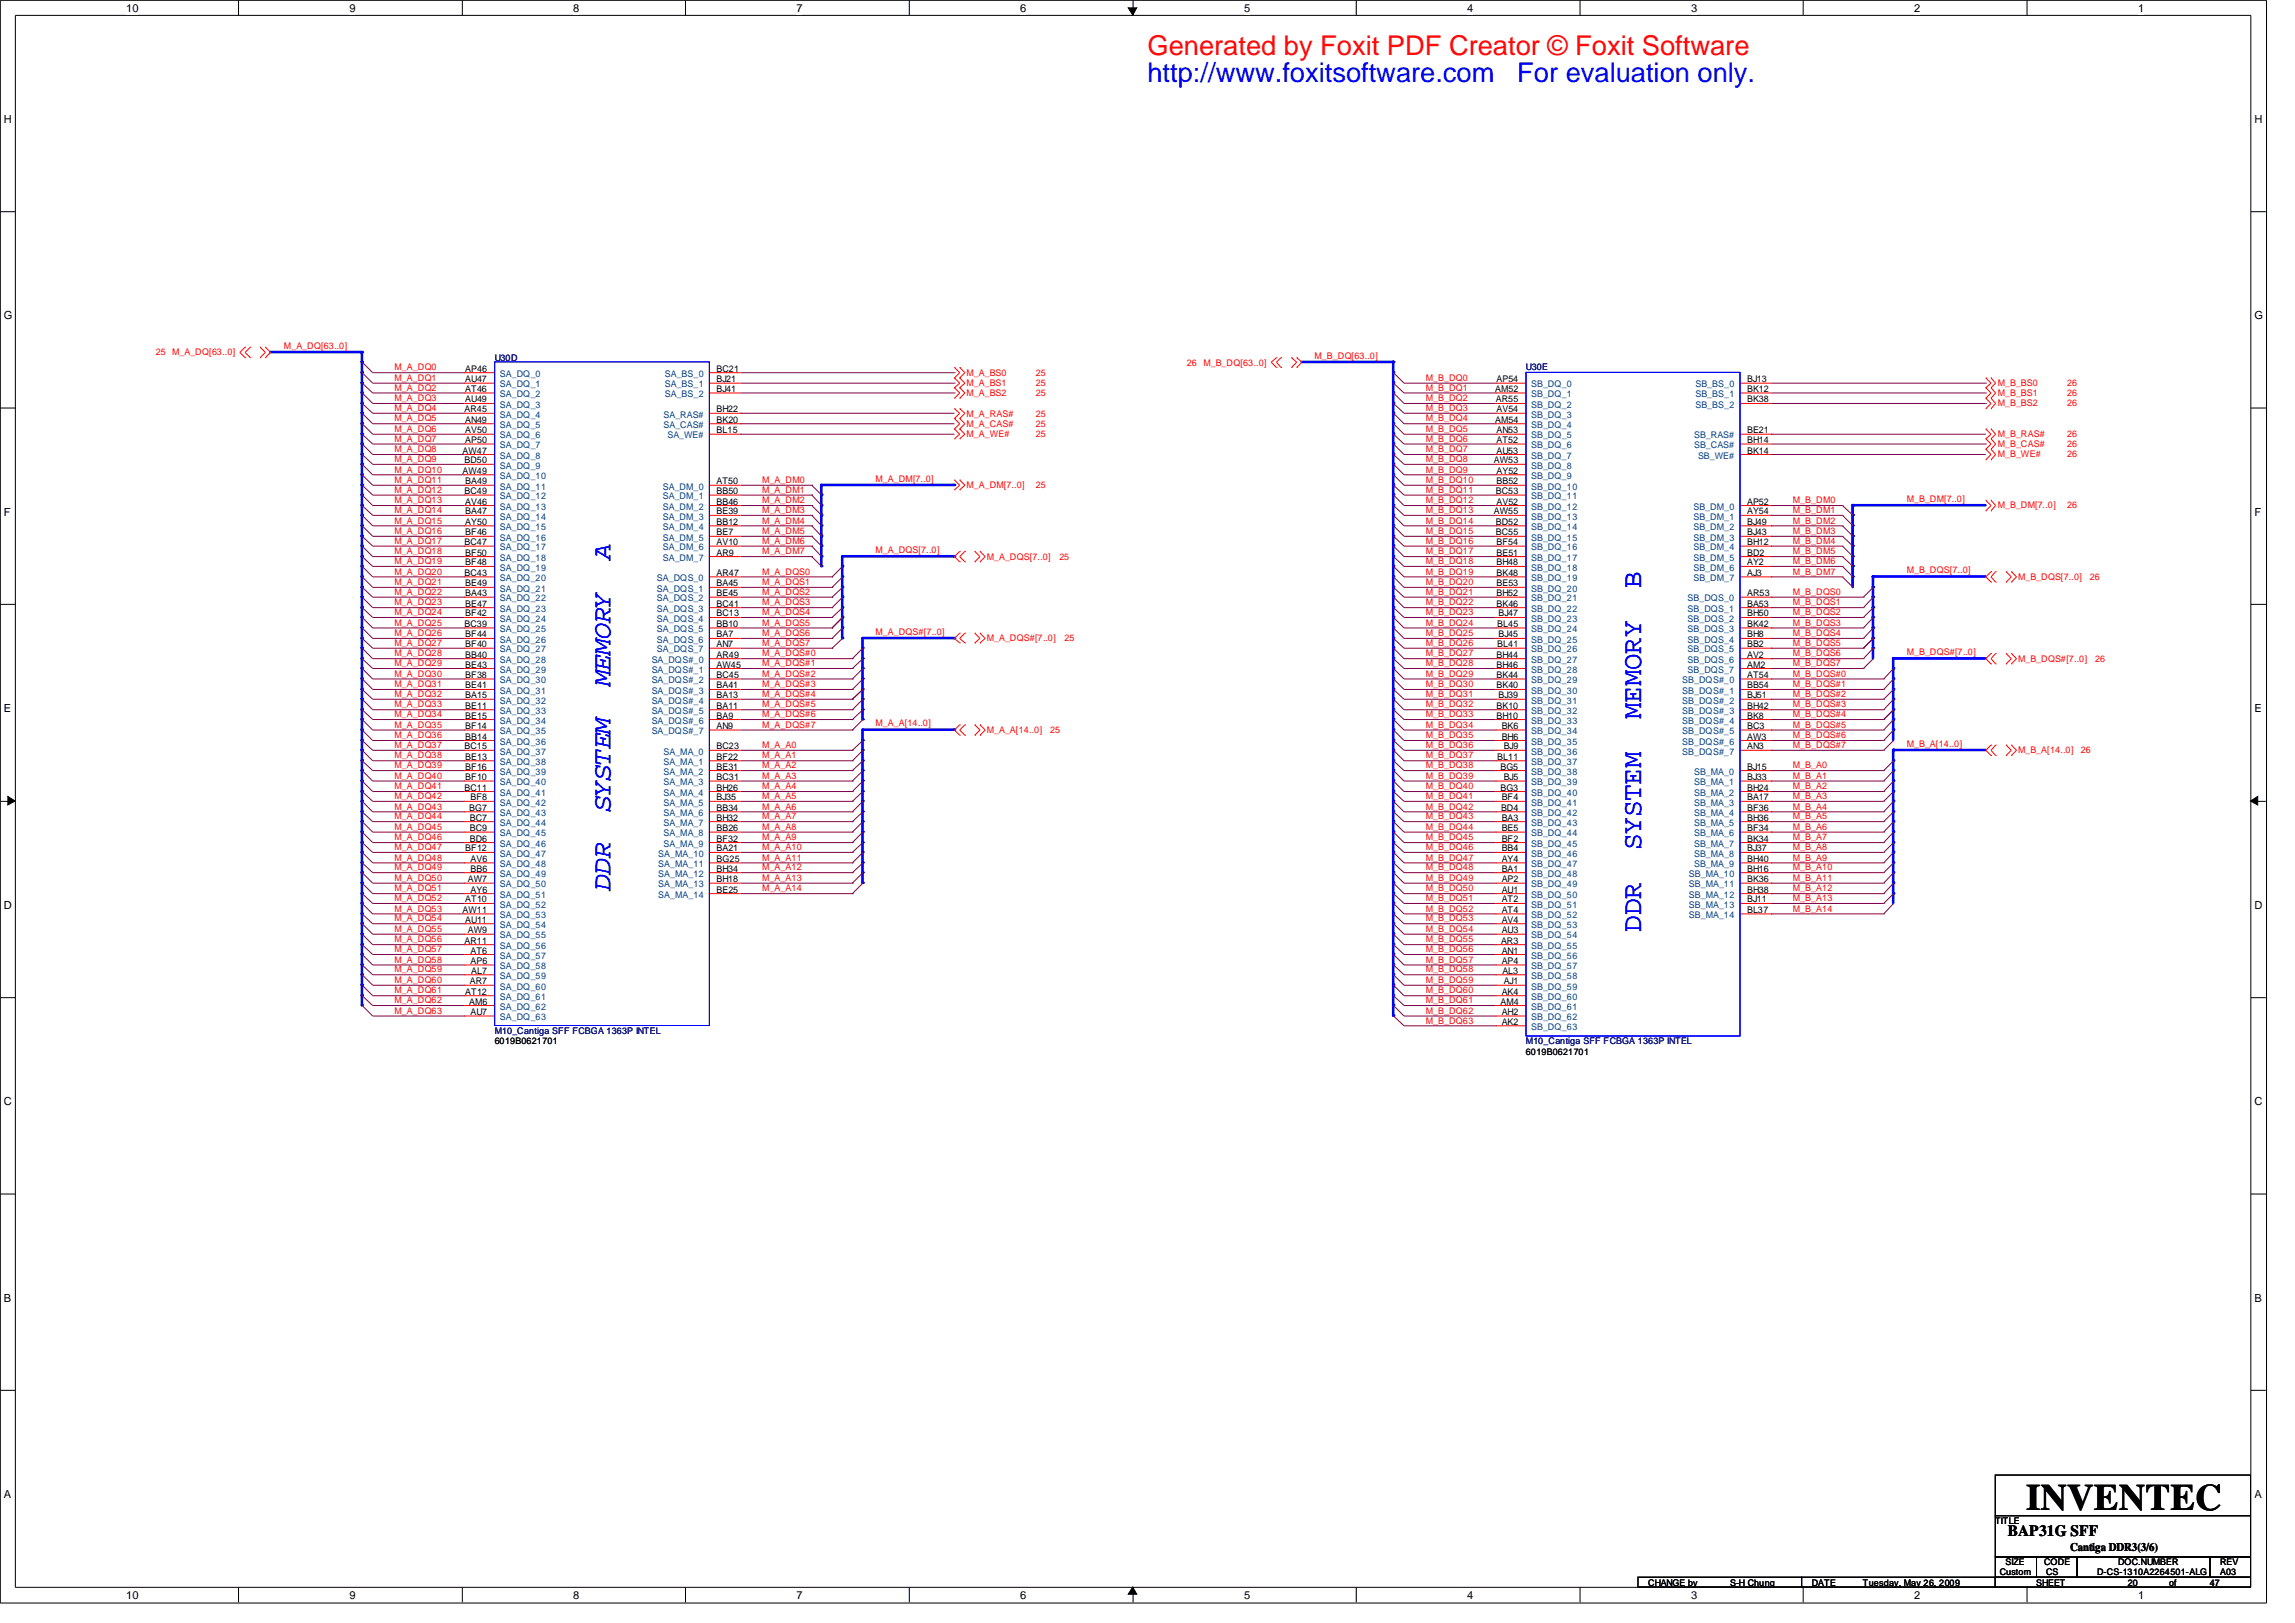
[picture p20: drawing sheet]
<svg xmlns="http://www.w3.org/2000/svg" width="297mm" height="210mm" viewBox="0 0 297 210" stroke-linecap="round" stroke-linejoin="round" font-family="sans-serif">
<defs><g id="words">
<text font-size="4.8" x="262.1" y="195.3">INVENTEC</text>
<g font-size="3.6" fill="#00f">
<text x="212.3" y="76.1" transform="rotate(-90 212.3 76.1)">B</text>
<text x="212.3" y="93" transform="rotate(-90 212.3 93)">MEMORY</text>
<text x="212.3" y="109.9" transform="rotate(-90 212.3 109.9)">SYSTEM</text>
<text x="212.3" y="120.6" transform="rotate(-90 212.3 120.6)">DDR</text>
</g>
<text font-size="3.5" fill="#f00" x="148.5" y="7.1">Generated by Foxit PDF Creator © Foxit Software</text>
<g font-size="3.5" fill="#00f">
<text x="148.5" y="10.6">http://www.foxitsoftware.com</text>
<text x="196.3" y="10.6">For evaluation only.</text>
</g>
<g font-size="3.4" fill="#00f">
<text x="79" y="72.6" transform="rotate(-90 79 72.6)">A</text>
<text x="79" y="88.8" transform="rotate(-90 79 88.8)">MEMORY</text>
<text x="79" y="105.1" transform="rotate(-90 79 105.1)">SYSTEM</text>
<text x="79" y="115.2" transform="rotate(-90 79 115.2)">DDR</text>
</g>
<text font-size="2" x="259.8" y="198.7">BAP31G SFF</text>
<text font-size="1.5" x="267.8" y="200.7">Cantiga DDR3(3/6)</text>
<g font-size="1.4">
<text x="16.3" y="1.5">10</text>
<text x="45.2" y="1.5">9</text>
<text x="74.2" y="1.5">8</text>
<text x="103" y="1.5">7</text>
<text x="132" y="1.5">6</text>
<text x="161" y="1.5">5</text>
<text x="189.8" y="1.5">4</text>
<text x="218.8" y="1.5">3</text>
<text x="247.7" y="1.5">2</text>
<text x="276.6" y="1.5">1</text>
<text x=".5" y="15.9">H</text>
<text x="291.7" y="15.9">H</text>
<text x=".5" y="41.3">G</text>
<text x="291.7" y="41.3">G</text>
<text x=".5" y="66.7">F</text>
<text x="291.7" y="66.7">F</text>
<text x=".5" y="92.1">E</text>
<text x="291.7" y="92.1">E</text>
<text x=".5" y="117.6">D</text>
<text x="291.7" y="117.6">D</text>
<text x=".5" y="143">C</text>
<text x="291.7" y="143">C</text>
<text x=".5" y="168.4">B</text>
<text x="291.7" y="168.4">B</text>
<text x=".5" y="193.8">A</text>
<text x="291.7" y="193.8">A</text>
<text x="16.3" y="206.8">10</text>
<text x="45.2" y="206.8">9</text>
<text x="74.2" y="206.8">8</text>
<text x="103" y="206.8">7</text>
<text x="132" y="206.8">6</text>
<text x="161" y="206.8">5</text>
<text x="189.8" y="206.8">4</text>
<text x="218.8" y="206.8">3</text>
<text x="247.7" y="206.8">2</text>
<text x="276.6" y="206.8">1</text>
</g>
<g font-size="1.2" fill="#f00">
<text x="20.1" y="46">25</text>
<text x="22.3" y="46">M_A_DQ[63..0]</text>
<text x="36.7" y="45.1">M_A_DQ[63..0]</text>
<text x="51" y="47.9">M_A_DQ0</text>
<text x="153.6" y="47.3">26</text>
<text x="155.7" y="47.3">M_B_DQ[63..0]</text>
<text x="170.1" y="46.4">M_B_DQ[63..0]</text>
<text x="51" y="49.3">M_A_DQ1</text>
<text x="51" y="50.5">M_A_DQ2</text>
<text x="51" y="51.9">M_A_DQ3</text>
<text x="51" y="53.2">M_A_DQ4</text>
<text x="125" y="48.6">M_A_BS0</text>
<text x="125" y="50">M_A_BS1</text>
<text x="125" y="51.2">M_A_BS2</text>
<text x="125" y="53.9">M_A_RAS#</text>
<text x="134" y="48.6">25</text>
<text x="134" y="50">25</text>
<text x="134" y="51.2">25</text>
<text x="134" y="53.9">25</text>
<text x="184.5" y="49.3">M_B_DQ0</text>
<text x="184.5" y="50.5">M_B_DQ1</text>
<text x="184.5" y="51.9">M_B_DQ2</text>
<text x="184.5" y="53.2">M_B_DQ3</text>
<text x="258.5" y="52.6">M_B_BS2</text>
<text x="258.5" y="51.2">M_B_BS1</text>
<text x="258.5" y="50">M_B_BS0</text>
<text x="267.4" y="52.6">26</text>
<text x="267.4" y="51.2">26</text>
<text x="267.4" y="50">26</text>
<text x="51" y="55.9">M_A_DQ6</text>
<text x="51" y="54.5">M_A_DQ5</text>
<text x="51" y="57.1">M_A_DQ7</text>
<text x="51" y="58.5">M_A_DQ8</text>
<text x="51" y="59.8">M_A_DQ9</text>
<text x="125" y="56.6">M_A_WE#</text>
<text x="125" y="55.2">M_A_CAS#</text>
<text x="134" y="56.6">25</text>
<text x="134" y="55.2">25</text>
<text x="184.5" y="58.5">M_B_DQ7</text>
<text x="184.5" y="54.5">M_B_DQ4</text>
<text x="184.5" y="55.9">M_B_DQ5</text>
<text x="184.5" y="57.1">M_B_DQ6</text>
<text x="184.5" y="59.8">M_B_DQ8</text>
<text x="258.5" y="57.8">M_B_CAS#</text>
<text x="258.5" y="56.6">M_B_RAS#</text>
<text x="258.5" y="59.2">M_B_WE#</text>
<text x="267.4" y="59.2">26</text>
<text x="267.4" y="57.8">26</text>
<text x="267.4" y="56.6">26</text>
<text x="51" y="65.1">M_A_DQ13</text>
<text x="51" y="61.1">M_A_DQ10</text>
<text x="51" y="62.5">M_A_DQ11</text>
<text x="51" y="63.8">M_A_DQ12</text>
<text x="98.6" y="62.5">M_A_DM0</text>
<text x="98.6" y="63.8">M_A_DM1</text>
<text x="98.6" y="65.1">M_A_DM2</text>
<text x="113.3" y="62.3">M_A_DM[7..0]</text>
<text x="125" y="63.2">M_A_DM[7..0]</text>
<text x="134" y="63.2">25</text>
<text x="184.5" y="63.8">M_B_DQ11</text>
<text x="184.5" y="61.1">M_B_DQ9</text>
<text x="184.5" y="65.1">M_B_DQ12</text>
<text x="184.5" y="62.5">M_B_DQ10</text>
<text x="232" y="65.1">M_B_DM0</text>
<text x="246.7" y="64.9">M_B_DM[7..0]</text>
<text x="258.5" y="65.8">M_B_DM[7..0]</text>
<text x="267.4" y="65.8">26</text>
<text x="51" y="67.7">M_A_DQ15</text>
<text x="51" y="66.4">M_A_DQ14</text>
<text x="51" y="69.1">M_A_DQ16</text>
<text x="51" y="71.7">M_A_DQ18</text>
<text x="51" y="70.4">M_A_DQ17</text>
<text x="98.6" y="67.7">M_A_DM4</text>
<text x="98.6" y="66.4">M_A_DM3</text>
<text x="98.6" y="70.4">M_A_DM6</text>
<text x="98.6" y="69.1">M_A_DM5</text>
<text x="98.6" y="71.7">M_A_DM7</text>
<text x="113.3" y="71.5">M_A_DQS[7..0]</text>
<text x="184.5" y="66.4">M_B_DQ13</text>
<text x="184.5" y="67.7">M_B_DQ14</text>
<text x="184.5" y="69.1">M_B_DQ15</text>
<text x="184.5" y="70.4">M_B_DQ16</text>
<text x="184.5" y="71.7">M_B_DQ17</text>
<text x="232" y="66.4">M_B_DM1</text>
<text x="232" y="67.7">M_B_DM2</text>
<text x="232" y="69.1">M_B_DM3</text>
<text x="232" y="70.4">M_B_DM4</text>
<text x="232" y="71.7">M_B_DM5</text>
<text x="51" y="77">M_A_DQ22</text>
<text x="51" y="75.7">M_A_DQ21</text>
<text x="51" y="73">M_A_DQ19</text>
<text x="51" y="74.3">M_A_DQ20</text>
<text x="98.6" y="74.3">M_A_DQS0</text>
<text x="98.6" y="75.7">M_A_DQS1</text>
<text x="98.6" y="77">M_A_DQS2</text>
<text x="127.7" y="72.4">M_A_DQS[7..0]</text>
<text x="137.1" y="72.4">25</text>
<text x="184.5" y="74.3">M_B_DQ19</text>
<text x="184.5" y="77">M_B_DQ21</text>
<text x="184.5" y="75.7">M_B_DQ20</text>
<text x="184.5" y="73">M_B_DQ18</text>
<text x="232" y="73">M_B_DM6</text>
<text x="232" y="74.3">M_B_DM7</text>
<text x="232" y="77">M_B_DQS0</text>
<text x="246.7" y="74.2">M_B_DQS[7..0]</text>
<text x="261.1" y="75">M_B_DQS[7..0]</text>
<text x="270.4" y="75">26</text>
<text x="51" y="78.3">M_A_DQ23</text>
<text x="51" y="79.6">M_A_DQ24</text>
<text x="51" y="83.6">M_A_DQ27</text>
<text x="51" y="82.3">M_A_DQ26</text>
<text x="51" y="80.9">M_A_DQ25</text>
<text x="98.6" y="78.3">M_A_DQS3</text>
<text x="98.6" y="79.6">M_A_DQS4</text>
<text x="98.6" y="80.9">M_A_DQS5</text>
<text x="98.6" y="82.3">M_A_DQS6</text>
<text x="98.6" y="83.6">M_A_DQS7</text>
<text x="113.3" y="82.1">M_A_DQS#[7..0]</text>
<text x="127.7" y="83">M_A_DQS#[7..0]</text>
<text x="137.7" y="83">25</text>
<text x="184.5" y="82.3">M_B_DQ25</text>
<text x="184.5" y="78.3">M_B_DQ22</text>
<text x="184.5" y="83.6">M_B_DQ26</text>
<text x="184.5" y="79.6">M_B_DQ23</text>
<text x="184.5" y="80.9">M_B_DQ24</text>
<text x="232" y="78.3">M_B_DQS1</text>
<text x="232" y="79.6">M_B_DQS2</text>
<text x="232" y="80.9">M_B_DQS3</text>
<text x="232" y="82.3">M_B_DQS4</text>
<text x="232" y="83.6">M_B_DQS5</text>
<text x="51" y="88.9">M_A_DQ31</text>
<text x="51" y="84.9">M_A_DQ28</text>
<text x="51" y="87.5">M_A_DQ30</text>
<text x="51" y="86.2">M_A_DQ29</text>
<text x="98.6" y="84.9">M_A_DQS#0</text>
<text x="98.6" y="86.2">M_A_DQS#1</text>
<text x="98.6" y="87.5">M_A_DQS#2</text>
<text x="98.6" y="88.9">M_A_DQS#3</text>
<text x="184.5" y="88.9">M_B_DQ30</text>
<text x="184.5" y="84.9">M_B_DQ27</text>
<text x="184.5" y="87.5">M_B_DQ29</text>
<text x="184.5" y="86.2">M_B_DQ28</text>
<text x="232" y="84.9">M_B_DQS6</text>
<text x="232" y="86.2">M_B_DQS7</text>
<text x="232" y="87.5">M_B_DQS#0</text>
<text x="232" y="88.9">M_B_DQS#1</text>
<text x="246.7" y="84.8">M_B_DQS#[7..0]</text>
<text x="261.1" y="85.6">M_B_DQS#[7..0]</text>
<text x="271.1" y="85.6">26</text>
<text x="51" y="90.2">M_A_DQ32</text>
<text x="51" y="92.8">M_A_DQ34</text>
<text x="51" y="91.5">M_A_DQ33</text>
<text x="51" y="94.1">M_A_DQ35</text>
<text x="51" y="95.5">M_A_DQ36</text>
<text x="98.6" y="90.2">M_A_DQS#4</text>
<text x="98.6" y="92.8">M_A_DQS#6</text>
<text x="98.6" y="91.5">M_A_DQS#5</text>
<text x="98.6" y="94.1">M_A_DQS#7</text>
<text x="113.3" y="94">M_A_A[14..0]</text>
<text x="127.7" y="94.8">M_A_A[14..0]</text>
<text x="135.9" y="94.8">25</text>
<text x="184.5" y="90.2">M_B_DQ31</text>
<text x="184.5" y="95.5">M_B_DQ35</text>
<text x="184.5" y="91.5">M_B_DQ32</text>
<text x="184.5" y="92.8">M_B_DQ33</text>
<text x="184.5" y="94.1">M_B_DQ34</text>
<text x="232" y="90.2">M_B_DQS#2</text>
<text x="232" y="91.5">M_B_DQS#3</text>
<text x="232" y="92.8">M_B_DQS#4</text>
<text x="232" y="94.1">M_B_DQS#5</text>
<text x="232" y="95.5">M_B_DQS#6</text>
<text x="51" y="99.4">M_A_DQ39</text>
<text x="51" y="98.1">M_A_DQ38</text>
<text x="51" y="96.8">M_A_DQ37</text>
<text x="51" y="100.8">M_A_DQ40</text>
<text x="98.6" y="96.8">M_A_A0</text>
<text x="98.6" y="98.1">M_A_A1</text>
<text x="98.6" y="99.4">M_A_A2</text>
<text x="98.6" y="100.8">M_A_A3</text>
<text x="184.5" y="98.1">M_B_DQ37</text>
<text x="184.5" y="99.4">M_B_DQ38</text>
<text x="184.5" y="96.8">M_B_DQ36</text>
<text x="184.5" y="100.8">M_B_DQ39</text>
<text x="232" y="99.4">M_B_A0</text>
<text x="232" y="100.8">M_B_A1</text>
<text x="232" y="96.8">M_B_DQS#7</text>
<text x="246.7" y="96.6">M_B_A[14..0]</text>
<text x="261.1" y="97.5">M_B_A[14..0]</text>
<text x="269.2" y="97.5">26</text>
<text x="51" y="104.7">M_A_DQ43</text>
<text x="51" y="106">M_A_DQ44</text>
<text x="51" y="103.4">M_A_DQ42</text>
<text x="51" y="107.4">M_A_DQ45</text>
<text x="51" y="102.1">M_A_DQ41</text>
<text x="98.6" y="102.1">M_A_A4</text>
<text x="98.6" y="103.4">M_A_A5</text>
<text x="98.6" y="104.7">M_A_A6</text>
<text x="98.6" y="107.4">M_A_A8</text>
<text x="98.6" y="106">M_A_A7</text>
<text x="184.5" y="106">M_B_DQ43</text>
<text x="184.5" y="103.4">M_B_DQ41</text>
<text x="184.5" y="107.4">M_B_DQ44</text>
<text x="184.5" y="104.7">M_B_DQ42</text>
<text x="184.5" y="102.1">M_B_DQ40</text>
<text x="232" y="102.1">M_B_A2</text>
<text x="232" y="103.4">M_B_A3</text>
<text x="232" y="104.7">M_B_A4</text>
<text x="232" y="106">M_B_A5</text>
<text x="232" y="107.4">M_B_A6</text>
<text x="51" y="110">M_A_DQ47</text>
<text x="51" y="111.3">M_A_DQ48</text>
<text x="51" y="112.6">M_A_DQ49</text>
<text x="51" y="114">M_A_DQ50</text>
<text x="51" y="108.7">M_A_DQ46</text>
<text x="98.6" y="108.7">M_A_A9</text>
<text x="98.6" y="112.6">M_A_A12</text>
<text x="98.6" y="114">M_A_A13</text>
<text x="98.6" y="111.3">M_A_A11</text>
<text x="98.6" y="110">M_A_A10</text>
<text x="184.5" y="110">M_B_DQ46</text>
<text x="184.5" y="112.6">M_B_DQ48</text>
<text x="184.5" y="108.7">M_B_DQ45</text>
<text x="184.5" y="111.3">M_B_DQ47</text>
<text x="184.5" y="114">M_B_DQ49</text>
<text x="232" y="108.7">M_B_A7</text>
<text x="232" y="110">M_B_A8</text>
<text x="232" y="111.3">M_B_A9</text>
<text x="232" y="112.6">M_B_A10</text>
<text x="232" y="114">M_B_A11</text>
<text x="51" y="117.9">M_A_DQ53</text>
<text x="51" y="119.2">M_A_DQ54</text>
<text x="51" y="116.6">M_A_DQ52</text>
<text x="51" y="115.3">M_A_DQ51</text>
<text x="98.6" y="115.3">M_A_A14</text>
<text x="184.5" y="115.3">M_B_DQ50</text>
<text x="184.5" y="119.2">M_B_DQ53</text>
<text x="184.5" y="117.9">M_B_DQ52</text>
<text x="184.5" y="116.6">M_B_DQ51</text>
<text x="232" y="115.3">M_B_A12</text>
<text x="232" y="116.6">M_B_A13</text>
<text x="232" y="117.9">M_B_A14</text>
<text x="51" y="121.9">M_A_DQ56</text>
<text x="51" y="123.2">M_A_DQ57</text>
<text x="51" y="124.5">M_A_DQ58</text>
<text x="51" y="125.8">M_A_DQ59</text>
<text x="51" y="120.6">M_A_DQ55</text>
<text x="184.5" y="123.2">M_B_DQ56</text>
<text x="184.5" y="120.6">M_B_DQ54</text>
<text x="184.5" y="125.8">M_B_DQ58</text>
<text x="184.5" y="124.5">M_B_DQ57</text>
<text x="184.5" y="121.9">M_B_DQ55</text>
<text x="51" y="128.5">M_A_DQ61</text>
<text x="51" y="127.2">M_A_DQ60</text>
<text x="51" y="131.1">M_A_DQ63</text>
<text x="51" y="129.8">M_A_DQ62</text>
<text x="184.5" y="127.2">M_B_DQ59</text>
<text x="184.5" y="129.8">M_B_DQ61</text>
<text x="184.5" y="128.5">M_B_DQ60</text>
<text x="184.5" y="131.1">M_B_DQ62</text>
<text x="184.5" y="132.4">M_B_DQ63</text>
</g>
<g font-size="1.2" fill="#000080">
<text x="64" y="46.7">U30D</text>
<text x="197.4" y="47.9">U30E</text>
<text x="64" y="133.8">M10_Cantiga SFF FCBGA 1363P INTEL</text>
<text x="197.4" y="135.1">M10_Cantiga SFF FCBGA 1363P INTEL</text>
</g>
<g font-size="1.2">
<text x="60.1" y="53.3">AR45</text>
<text x="60.2" y="48.1">AP46</text>
<text x="60.2" y="49.4">AU47</text>
<text x="60.2" y="50.7">AT46</text>
<text x="60.2" y="52.1">AU49</text>
<text x="92.7" y="48.1">BC21</text>
<text x="92.7" y="49.4">BJ21</text>
<text x="92.7" y="50.7">BJ41</text>
<text x="92.7" y="53.3">BH22</text>
<text x="193.4" y="50.7">AM52</text>
<text x="193.5" y="52.1">AR55</text>
<text x="193.6" y="49.4">AP54</text>
<text x="193.6" y="53.3">AV54</text>
<text x="226" y="49.4">BJ13</text>
<text x="226" y="50.7">BK12</text>
<text x="226" y="52.1">BK38</text>
<text x="59.9" y="58.7">AW47</text>
<text x="60.1" y="59.9">BD50</text>
<text x="60.2" y="54.7">AN49</text>
<text x="60.2" y="56">AV50</text>
<text x="60.2" y="57.3">AP50</text>
<text x="92.7" y="54.7">BK20</text>
<text x="92.7" y="56">BL15</text>
<text x="193.3" y="59.9">AW53</text>
<text x="193.4" y="54.7">AM54</text>
<text x="193.6" y="56">AN53</text>
<text x="193.6" y="57.3">AT52</text>
<text x="193.6" y="58.7">AU53</text>
<text x="226" y="57.3">BH14</text>
<text x="226" y="56">BE21</text>
<text x="226" y="58.7">BK14</text>
<text x="59.9" y="61.3">AW49</text>
<text x="60.1" y="63.9">BC49</text>
<text x="60.2" y="62.7">BA49</text>
<text x="60.2" y="65.3">AV46</text>
<text x="92.7" y="62.7">AT50</text>
<text x="92.7" y="63.9">BB50</text>
<text x="92.7" y="65.3">BB46</text>
<text x="193.5" y="63.9">BC53</text>
<text x="193.6" y="62.7">BB52</text>
<text x="193.6" y="65.3">AV52</text>
<text x="193.6" y="61.3">AY52</text>
<text x="226" y="65.3">AP52</text>
<text x="60.1" y="70.5">BC47</text>
<text x="60.2" y="66.5">BA47</text>
<text x="60.2" y="67.9">AY50</text>
<text x="60.2" y="69.3">BF46</text>
<text x="60.2" y="71.9">BF50</text>
<text x="92.7" y="66.5">BE39</text>
<text x="92.7" y="67.9">BB12</text>
<text x="92.7" y="69.3">BE7</text>
<text x="92.7" y="70.5">AV10</text>
<text x="92.7" y="71.9">AR9</text>
<text x="193.3" y="66.5">AW55</text>
<text x="193.5" y="67.9">BD52</text>
<text x="193.5" y="69.3">BC55</text>
<text x="193.6" y="70.5">BF54</text>
<text x="193.6" y="71.9">BE51</text>
<text x="226" y="66.5">AY54</text>
<text x="226" y="67.9">BJ49</text>
<text x="226" y="69.3">BJ43</text>
<text x="226" y="70.5">BH12</text>
<text x="226" y="71.9">BD2</text>
<text x="60.1" y="74.5">BC43</text>
<text x="60.2" y="73.2">BF48</text>
<text x="60.2" y="75.9">BE49</text>
<text x="60.2" y="77.1">BA43</text>
<text x="92.7" y="74.5">AR47</text>
<text x="92.7" y="75.9">BA45</text>
<text x="92.7" y="77.1">BE45</text>
<text x="193.6" y="73.2">BH48</text>
<text x="193.6" y="74.5">BK48</text>
<text x="193.6" y="75.9">BE53</text>
<text x="193.6" y="77.1">BH52</text>
<text x="226" y="73.2">AY2</text>
<text x="226" y="74.5">AJ3</text>
<text x="226" y="77.1">AR53</text>
<text x="60.1" y="81.1">BC39</text>
<text x="60.2" y="78.5">BE47</text>
<text x="60.2" y="79.8">BF42</text>
<text x="60.2" y="82.5">BF44</text>
<text x="60.2" y="83.7">BF40</text>
<text x="92.7" y="78.5">BC41</text>
<text x="92.7" y="79.8">BC13</text>
<text x="92.7" y="81.1">BB10</text>
<text x="92.7" y="82.5">BA7</text>
<text x="92.7" y="83.7">AN7</text>
<text x="193.6" y="78.5">BK46</text>
<text x="193.7" y="81.1">BL45</text>
<text x="193.7" y="83.7">BL41</text>
<text x="193.9" y="79.8">BJ47</text>
<text x="193.9" y="82.5">BJ45</text>
<text x="226" y="78.5">BA53</text>
<text x="226" y="79.8">BH50</text>
<text x="226" y="81.1">BK42</text>
<text x="226" y="82.5">BH8</text>
<text x="226" y="83.7">BB2</text>
<text x="60.2" y="85.1">BB40</text>
<text x="60.2" y="86.4">BE43</text>
<text x="60.2" y="87.7">BF38</text>
<text x="60.2" y="89.1">BE41</text>
<text x="92.7" y="85.1">AR49</text>
<text x="92.7" y="86.4">AW45</text>
<text x="92.7" y="87.7">BC45</text>
<text x="92.7" y="89.1">BA41</text>
<text x="193.6" y="85.1">BH44</text>
<text x="193.6" y="86.4">BH46</text>
<text x="193.6" y="87.7">BK44</text>
<text x="193.6" y="89.1">BK40</text>
<text x="226" y="85.1">AV2</text>
<text x="226" y="86.4">AM2</text>
<text x="226" y="87.7">AT54</text>
<text x="226" y="89.1">BB54</text>
<text x="60.2" y="90.3">BA15</text>
<text x="60.2" y="91.7">BE11</text>
<text x="60.2" y="93">BE15</text>
<text x="60.2" y="94.3">BF14</text>
<text x="60.2" y="95.7">BB14</text>
<text x="92.7" y="90.3">BA13</text>
<text x="92.7" y="91.7">BA11</text>
<text x="92.7" y="93">BA9</text>
<text x="92.7" y="94.3">AN9</text>
<text x="193.6" y="91.7">BK10</text>
<text x="193.6" y="93">BH10</text>
<text x="193.9" y="90.3">BJ39</text>
<text x="194.3" y="94.3">BK6</text>
<text x="194.3" y="95.7">BH6</text>
<text x="226" y="90.3">BJ51</text>
<text x="226" y="91.7">BH42</text>
<text x="226" y="93">BK8</text>
<text x="226" y="94.3">BC3</text>
<text x="226" y="95.7">AW3</text>
<text x="60.1" y="96.9">BC15</text>
<text x="60.2" y="98.3">BE13</text>
<text x="60.2" y="99.6">BF16</text>
<text x="60.2" y="100.9">BF10</text>
<text x="92.7" y="96.9">BC23</text>
<text x="92.7" y="98.3">BF22</text>
<text x="92.7" y="99.6">BE31</text>
<text x="92.7" y="100.9">BC31</text>
<text x="193.7" y="98.3">BL11</text>
<text x="194.1" y="99.6">BG5</text>
<text x="194.5" y="96.9">BJ9</text>
<text x="194.5" y="100.9">BJ5</text>
<text x="226" y="96.9">AN3</text>
<text x="226" y="99.6">BJ15</text>
<text x="226" y="100.9">BJ33</text>
<text x="60.1" y="102.3">BC11</text>
<text x="60.7" y="104.9">BG7</text>
<text x="60.8" y="106.2">BC7</text>
<text x="60.8" y="107.5">BC9</text>
<text x="60.9" y="103.5">BF8</text>
<text x="92.7" y="102.3">BH26</text>
<text x="92.7" y="103.5">BJ35</text>
<text x="92.7" y="104.9">BB34</text>
<text x="92.7" y="106.2">BH32</text>
<text x="92.7" y="107.5">BB26</text>
<text x="194.1" y="102.3">BG3</text>
<text x="194.2" y="104.9">BD4</text>
<text x="194.3" y="103.5">BF4</text>
<text x="194.3" y="106.2">BA3</text>
<text x="194.3" y="107.5">BE5</text>
<text x="226" y="102.3">BH24</text>
<text x="226" y="103.5">BA17</text>
<text x="226" y="104.9">BF36</text>
<text x="226" y="106.2">BH36</text>
<text x="226" y="107.5">BF34</text>
<text x="60.2" y="110.2">BF12</text>
<text x="60.8" y="108.9">BD6</text>
<text x="60.9" y="111.5">AV6</text>
<text x="60.9" y="112.8">BB6</text>
<text x="92.7" y="108.9">BF32</text>
<text x="92.7" y="110.2">BA21</text>
<text x="92.7" y="111.5">BG25</text>
<text x="92.7" y="112.8">BH34</text>
<text x="194.3" y="108.9">BF2</text>
<text x="194.3" y="110.2">BB4</text>
<text x="194.3" y="111.5">AY4</text>
<text x="194.3" y="112.8">BA1</text>
<text x="226" y="112.8">BH16</text>
<text x="226" y="108.9">BK34</text>
<text x="226" y="110.2">BJ37</text>
<text x="226" y="111.5">BH40</text>
<text x="59.9" y="118.1">AW11</text>
<text x="60.2" y="116.8">AT10</text>
<text x="60.2" y="119.4">AU11</text>
<text x="60.5" y="114.1">AW7</text>
<text x="60.9" y="115.5">AY6</text>
<text x="92.7" y="114.1">BH18</text>
<text x="92.7" y="115.5">BE25</text>
<text x="194.3" y="114.1">AP2</text>
<text x="194.3" y="115.5">AU1</text>
<text x="194.3" y="116.8">AT2</text>
<text x="194.3" y="118.1">AT4</text>
<text x="194.3" y="119.4">AV4</text>
<text x="226" y="114.1">BK36</text>
<text x="226" y="115.5">BH38</text>
<text x="226" y="116.8">BJ11</text>
<text x="226" y="118.1">BL37</text>
<text x="60.1" y="122.1">AR11</text>
<text x="60.5" y="120.7">AW9</text>
<text x="60.9" y="123.4">AT6</text>
<text x="60.9" y="124.7">AP6</text>
<text x="61" y="126">AL7</text>
<text x="194.2" y="122.1">AR3</text>
<text x="194.3" y="120.7">AU3</text>
<text x="194.3" y="123.4">AN1</text>
<text x="194.3" y="124.7">AP4</text>
<text x="194.4" y="126">AL3</text>
<text x="60.2" y="128.7">AT12</text>
<text x="60.7" y="130">AM6</text>
<text x="60.8" y="127.3">AR7</text>
<text x="60.9" y="131.3">AU7</text>
<text x="194.1" y="130">AM4</text>
<text x="194.3" y="128.7">AK4</text>
<text x="194.3" y="131.3">AH2</text>
<text x="194.5" y="127.3">AJ1</text>
<text x="64" y="135.1">6019B0621701</text>
<text x="194.3" y="132.6">AK2</text>
<text x="197.4" y="136.5">6019B0621701</text>
<text x="258.1" y="197.2">TITLE</text>
<text x="258.7" y="203.7">Custom</text>
<text x="259.5" y="202.5">SIZE</text>
<text x="264.5" y="202.5">CODE</text>
<text x="264.7" y="203.8">CS</text>
<text x="271.3" y="203.8">D-CS-1310A2264501-ALG</text>
<text x="274" y="202.5">DOC.NUMBER</text>
<text x="287.2" y="203.8">A03</text>
<text x="287.2" y="202.5">REV</text>
<text x="213.3" y="205.1">CHANGE by</text>
<text x="223.8" y="205.1">S-H Chung</text>
<text x="234.4" y="205.1">DATE</text>
<text x="241" y="205.1">Tuesday, May 26, 2009</text>
<text x="263.5" y="205.1">SHEET</text>
<text x="275.3" y="205.1">20</text>
<text x="280.6" y="205.1">of</text>
<text x="285.9" y="205.1">47</text>
</g>
<g font-size="1.2" fill="#004080">
<text x="64.7" y="48.8">SA_DQ_0</text>
<text x="64.7" y="50.1">SA_DQ_1</text>
<text x="64.7" y="51.4">SA_DQ_2</text>
<text x="64.7" y="52.7">SA_DQ_3</text>
<text x="86" y="48.8">SA_BS_0</text>
<text x="86" y="50.1">SA_BS_1</text>
<text x="86" y="51.4">SA_BS_2</text>
<text x="198.1" y="50.1">SB_DQ_0</text>
<text x="198.1" y="51.4">SB_DQ_1</text>
<text x="198.1" y="52.7">SB_DQ_2</text>
<text x="219.4" y="50.1">SB_BS_0</text>
<text x="219.4" y="51.4">SB_BS_1</text>
<text x="219.4" y="52.7">SB_BS_2</text>
<text x="64.7" y="54">SA_DQ_4</text>
<text x="64.7" y="55.4">SA_DQ_5</text>
<text x="64.7" y="56.7">SA_DQ_6</text>
<text x="64.7" y="58">SA_DQ_7</text>
<text x="64.7" y="59.4">SA_DQ_8</text>
<text x="85.8" y="55.4">SA_CAS#</text>
<text x="85.8" y="54">SA_RAS#</text>
<text x="86.4" y="56.7">SA_WE#</text>
<text x="198.1" y="54">SB_DQ_3</text>
<text x="198.1" y="55.4">SB_DQ_4</text>
<text x="198.1" y="56.7">SB_DQ_5</text>
<text x="198.1" y="58">SB_DQ_6</text>
<text x="198.1" y="59.4">SB_DQ_7</text>
<text x="219.2" y="58">SB_CAS#</text>
<text x="219.2" y="56.7">SB_RAS#</text>
<text x="219.7" y="59.4">SB_WE#</text>
<text x="64.7" y="62">SA_DQ_10</text>
<text x="64.7" y="63.3">SA_DQ_11</text>
<text x="64.7" y="64.6">SA_DQ_12</text>
<text x="64.7" y="66">SA_DQ_13</text>
<text x="64.7" y="60.6">SA_DQ_9</text>
<text x="85.8" y="63.3">SA_DM_0</text>
<text x="85.8" y="64.6">SA_DM_1</text>
<text x="85.8" y="66">SA_DM_2</text>
<text x="198.1" y="63.3">SB_DQ_10</text>
<text x="198.1" y="64.6">SB_DQ_11</text>
<text x="198.1" y="66">SB_DQ_12</text>
<text x="198.1" y="60.6">SB_DQ_8</text>
<text x="198.1" y="62">SB_DQ_9</text>
<text x="219.1" y="66">SB_DM_0</text>
<text x="64.7" y="67.2">SA_DQ_14</text>
<text x="64.7" y="68.6">SA_DQ_15</text>
<text x="64.7" y="69.9">SA_DQ_16</text>
<text x="64.7" y="71.2">SA_DQ_17</text>
<text x="85.8" y="67.2">SA_DM_3</text>
<text x="85.8" y="68.6">SA_DM_4</text>
<text x="85.8" y="69.9">SA_DM_5</text>
<text x="85.8" y="71.2">SA_DM_6</text>
<text x="198.1" y="67.2">SB_DQ_13</text>
<text x="198.1" y="68.6">SB_DQ_14</text>
<text x="198.1" y="69.9">SB_DQ_15</text>
<text x="198.1" y="71.2">SB_DQ_16</text>
<text x="219.1" y="67.2">SB_DM_1</text>
<text x="219.1" y="68.6">SB_DM_2</text>
<text x="219.1" y="69.9">SB_DM_3</text>
<text x="219.1" y="71.2">SB_DM_4</text>
<text x="64.7" y="72.6">SA_DQ_18</text>
<text x="64.7" y="73.8">SA_DQ_19</text>
<text x="64.7" y="75.2">SA_DQ_20</text>
<text x="64.7" y="76.5">SA_DQ_21</text>
<text x="64.7" y="77.8">SA_DQ_22</text>
<text x="85" y="75.2">SA_DQS_0</text>
<text x="85" y="76.5">SA_DQS_1</text>
<text x="85" y="77.8">SA_DQS_2</text>
<text x="85.8" y="72.6">SA_DM_7</text>
<text x="198.1" y="72.6">SB_DQ_17</text>
<text x="198.1" y="73.8">SB_DQ_18</text>
<text x="198.1" y="75.2">SB_DQ_19</text>
<text x="198.1" y="76.5">SB_DQ_20</text>
<text x="198.1" y="77.8">SB_DQ_21</text>
<text x="218.3" y="77.8">SB_DQS_0</text>
<text x="219.1" y="72.6">SB_DM_5</text>
<text x="219.1" y="73.8">SB_DM_6</text>
<text x="219.1" y="75.2">SB_DM_7</text>
<text x="64.7" y="79.2">SA_DQ_23</text>
<text x="64.7" y="80.4">SA_DQ_24</text>
<text x="64.7" y="81.8">SA_DQ_25</text>
<text x="64.7" y="83.1">SA_DQ_26</text>
<text x="85" y="79.2">SA_DQS_3</text>
<text x="85" y="80.4">SA_DQS_4</text>
<text x="85" y="81.8">SA_DQS_5</text>
<text x="85" y="83.1">SA_DQS_6</text>
<text x="198.1" y="79.2">SB_DQ_22</text>
<text x="198.1" y="80.4">SB_DQ_23</text>
<text x="198.1" y="81.8">SB_DQ_24</text>
<text x="198.1" y="83.1">SB_DQ_25</text>
<text x="218.3" y="79.2">SB_DQS_1</text>
<text x="218.3" y="80.4">SB_DQS_2</text>
<text x="218.3" y="81.8">SB_DQS_3</text>
<text x="218.3" y="83.1">SB_DQS_4</text>
<text x="64.7" y="84.4">SA_DQ_27</text>
<text x="64.7" y="85.8">SA_DQ_28</text>
<text x="64.7" y="87">SA_DQ_29</text>
<text x="64.7" y="88.4">SA_DQ_30</text>
<text x="64.7" y="89.7">SA_DQ_31</text>
<text x="84.3" y="85.8">SA_DQS#_0</text>
<text x="84.3" y="87">SA_DQS#_1</text>
<text x="84.3" y="88.4">SA_DQS#_2</text>
<text x="84.3" y="89.7">SA_DQS#_3</text>
<text x="85" y="84.4">SA_DQS_7</text>
<text x="198.1" y="84.4">SB_DQ_26</text>
<text x="198.1" y="85.8">SB_DQ_27</text>
<text x="198.1" y="87">SB_DQ_28</text>
<text x="198.1" y="88.4">SB_DQ_29</text>
<text x="198.1" y="89.7">SB_DQ_30</text>
<text x="217.7" y="88.4">SB_DQS#_0</text>
<text x="217.7" y="89.7">SB_DQS#_1</text>
<text x="218.3" y="84.4">SB_DQS_5</text>
<text x="218.3" y="85.8">SB_DQS_6</text>
<text x="218.3" y="87">SB_DQS_7</text>
<text x="64.7" y="91">SA_DQ_32</text>
<text x="64.7" y="92.4">SA_DQ_33</text>
<text x="64.7" y="93.6">SA_DQ_34</text>
<text x="64.7" y="95">SA_DQ_35</text>
<text x="84.3" y="91">SA_DQS#_4</text>
<text x="84.3" y="92.4">SA_DQS#_5</text>
<text x="84.3" y="93.6">SA_DQS#_6</text>
<text x="84.3" y="95">SA_DQS#_7</text>
<text x="198.1" y="91">SB_DQ_31</text>
<text x="198.1" y="92.4">SB_DQ_32</text>
<text x="198.1" y="93.6">SB_DQ_33</text>
<text x="198.1" y="95">SB_DQ_34</text>
<text x="217.7" y="91">SB_DQS#_2</text>
<text x="217.7" y="92.4">SB_DQS#_3</text>
<text x="217.7" y="93.6">SB_DQS#_4</text>
<text x="217.7" y="95">SB_DQS#_5</text>
<text x="64.7" y="96.4">SA_DQ_36</text>
<text x="64.7" y="97.6">SA_DQ_37</text>
<text x="64.7" y="99">SA_DQ_38</text>
<text x="64.7" y="100.2">SA_DQ_39</text>
<text x="64.7" y="101.6">SA_DQ_40</text>
<text x="85.8" y="97.6">SA_MA_0</text>
<text x="85.8" y="99">SA_MA_1</text>
<text x="85.8" y="100.2">SA_MA_2</text>
<text x="85.8" y="101.6">SA_MA_3</text>
<text x="198.1" y="96.4">SB_DQ_35</text>
<text x="198.1" y="97.6">SB_DQ_36</text>
<text x="198.1" y="99">SB_DQ_37</text>
<text x="198.1" y="100.2">SB_DQ_38</text>
<text x="198.1" y="101.6">SB_DQ_39</text>
<text x="217.7" y="96.4">SB_DQS#_6</text>
<text x="217.7" y="97.6">SB_DQS#_7</text>
<text x="219.2" y="100.2">SB_MA_0</text>
<text x="219.2" y="101.6">SB_MA_1</text>
<text x="64.7" y="103">SA_DQ_41</text>
<text x="64.7" y="104.2">SA_DQ_42</text>
<text x="64.7" y="105.6">SA_DQ_43</text>
<text x="64.7" y="106.8">SA_DQ_44</text>
<text x="85.8" y="103">SA_MA_4</text>
<text x="85.8" y="104.2">SA_MA_5</text>
<text x="85.8" y="105.6">SA_MA_6</text>
<text x="85.8" y="106.8">SA_MA_7</text>
<text x="198.1" y="103">SB_DQ_40</text>
<text x="198.1" y="104.2">SB_DQ_41</text>
<text x="198.1" y="105.6">SB_DQ_42</text>
<text x="198.1" y="106.8">SB_DQ_43</text>
<text x="219.2" y="103">SB_MA_2</text>
<text x="219.2" y="104.2">SB_MA_3</text>
<text x="219.2" y="105.6">SB_MA_4</text>
<text x="219.2" y="106.8">SB_MA_5</text>
<text x="64.7" y="108.2">SA_DQ_45</text>
<text x="64.7" y="109.6">SA_DQ_46</text>
<text x="64.7" y="110.8">SA_DQ_47</text>
<text x="64.7" y="112.2">SA_DQ_48</text>
<text x="64.7" y="113.5">SA_DQ_49</text>
<text x="85.2" y="110.8">SA_MA_10</text>
<text x="85.2" y="112.2">SA_MA_11</text>
<text x="85.2" y="113.5">SA_MA_12</text>
<text x="85.8" y="108.2">SA_MA_8</text>
<text x="85.8" y="109.6">SA_MA_9</text>
<text x="198.1" y="108.2">SB_DQ_44</text>
<text x="198.1" y="109.6">SB_DQ_45</text>
<text x="198.1" y="110.8">SB_DQ_46</text>
<text x="198.1" y="112.2">SB_DQ_47</text>
<text x="198.1" y="113.5">SB_DQ_48</text>
<text x="218.5" y="113.5">SB_MA_10</text>
<text x="219.2" y="108.2">SB_MA_6</text>
<text x="219.2" y="109.6">SB_MA_7</text>
<text x="219.2" y="110.8">SB_MA_8</text>
<text x="219.2" y="112.2">SB_MA_9</text>
<text x="64.7" y="114.8">SA_DQ_50</text>
<text x="64.7" y="116.2">SA_DQ_51</text>
<text x="64.7" y="117.4">SA_DQ_52</text>
<text x="64.7" y="118.8">SA_DQ_53</text>
<text x="85.2" y="114.8">SA_MA_13</text>
<text x="85.2" y="116.2">SA_MA_14</text>
<text x="198.1" y="114.8">SB_DQ_49</text>
<text x="198.1" y="116.2">SB_DQ_50</text>
<text x="198.1" y="117.4">SB_DQ_51</text>
<text x="198.1" y="118.8">SB_DQ_52</text>
<text x="218.5" y="114.8">SB_MA_11</text>
<text x="218.5" y="116.2">SB_MA_12</text>
<text x="218.5" y="117.4">SB_MA_13</text>
<text x="218.5" y="118.8">SB_MA_14</text>
<text x="64.7" y="120.1">SA_DQ_54</text>
<text x="64.7" y="121.4">SA_DQ_55</text>
<text x="64.7" y="122.8">SA_DQ_56</text>
<text x="64.7" y="124">SA_DQ_57</text>
<text x="64.7" y="125.4">SA_DQ_58</text>
<text x="198.1" y="120.1">SB_DQ_53</text>
<text x="198.1" y="121.4">SB_DQ_54</text>
<text x="198.1" y="122.8">SB_DQ_55</text>
<text x="198.1" y="124">SB_DQ_56</text>
<text x="198.1" y="125.4">SB_DQ_57</text>
<text x="64.7" y="126.7">SA_DQ_59</text>
<text x="64.7" y="128">SA_DQ_60</text>
<text x="64.7" y="129.4">SA_DQ_61</text>
<text x="64.7" y="130.6">SA_DQ_62</text>
<text x="64.7" y="132">SA_DQ_63</text>
<text x="198.1" y="126.7">SB_DQ_58</text>
<text x="198.1" y="128">SB_DQ_59</text>
<text x="198.1" y="129.4">SB_DQ_60</text>
<text x="198.1" y="130.6">SB_DQ_61</text>
<text x="198.1" y="132">SB_DQ_62</text>
<text x="198.1" y="133.3">SB_DQ_63</text>
</g>
</g></defs>
<path d="M0 0h293.2v207.4h-293.2zM2 2h289.2v203.4h-289.2z" fill="none" stroke="#000" stroke-width=".13"/>
<g fill="#fff">
<path d="M16.3 .3h1.6v1.6h-1.6z"/>
<path d="M16.3 205.6h1.6v1.6h-1.6z"/>
</g>
<path d="M30.9 0v2M30.9 205.4v1.9" fill="none" stroke="#000" stroke-width=".13"/>
<g fill="#fff">
<path d="M45.2 .3h.8v1.6h-.8z"/>
<path d="M45.2 205.6h.8v1.6h-.8z"/>
</g>
<path d="M59.8 0v2M59.8 205.4v1.9" fill="none" stroke="#000" stroke-width=".13"/>
<g fill="#fff">
<path d="M74.2 .3h.7v1.6h-.7z"/>
<path d="M74.2 205.6h.7v1.6h-.7z"/>
</g>
<path d="M88.7 0v2M88.7 205.4v1.9" fill="none" stroke="#000" stroke-width=".13"/>
<g fill="#fff">
<path d="M103 .3h.8v1.6h-.8z"/>
<path d="M103 205.6h.8v1.6h-.8z"/>
</g>
<path d="M117.6 0v2M117.6 205.4v1.9" fill="none" stroke="#000" stroke-width=".13"/>
<g fill="#fff">
<path d="M132 .3h.8v1.6h-.8z"/>
<path d="M132 205.6h.8v1.6h-.8z"/>
</g>
<path d="M146.6 0v2M146.6 205.4v1.9" fill="none" stroke="#000" stroke-width=".13"/>
<path d="M146 1h1.1l-.5 .9zM146.6 205.3l.5 .9h-1.1z" fill="#000" stroke="#000" stroke-width=".13"/>
<g fill="#fff">
<path d="M161 .3h.7v1.6h-.7z"/>
<path d="M161 205.6h.7v1.6h-.7z"/>
</g>
<path d="M175.5 0v2M175.5 205.4v1.9" fill="none" stroke="#000" stroke-width=".13"/>
<g fill="#fff">
<path d="M189.8 .3h.8v1.6h-.8z"/>
<path d="M189.8 205.6h.8v1.6h-.8z"/>
</g>
<path d="M204.4 0v2M204.4 205.4v1.9" fill="none" stroke="#000" stroke-width=".13"/>
<g fill="#fff">
<path d="M218.8 .3h.7v1.6h-.7z"/>
<path d="M218.8 205.6h.7v1.6h-.7z"/>
</g>
<path d="M233.3 0v2M233.3 205.4v1.9" fill="none" stroke="#000" stroke-width=".13"/>
<g fill="#fff">
<path d="M247.6 .3h.8v1.6h-.8z"/>
<path d="M247.6 205.6h.8v1.6h-.8z"/>
</g>
<path d="M262.3 0v2M262.3 205.4v1.9" fill="none" stroke="#000" stroke-width=".13"/>
<g fill="#fff">
<path d="M276.6 .3h.8v1.6h-.8z"/>
<path d="M276.6 205.6h.8v1.6h-.8z"/>
<path d="M.5 14.6h.9v1.7h-.9z"/>
<path d="M291.7 14.6h.9v1.7h-.9z"/>
<path d="M.5 40h1v1.7h-1z"/>
<path d="M291.7 40h1v1.7h-1z"/>
</g>
<path d="M0 27.4h2M291.2 27.4h2" fill="none" stroke="#000" stroke-width=".13"/>
<g fill="#fff">
<path d="M.5 65.4h.9v1.7h-.9z"/>
<path d="M291.7 65.4h.8v1.7h-.8z"/>
</g>
<path d="M0 52.8h2M291.2 52.8h2" fill="none" stroke="#000" stroke-width=".13"/>
<g fill="#fff">
<path d="M.5 90.8h.9v1.7h-.9z"/>
<path d="M291.7 90.8h.9v1.7h-.9z"/>
</g>
<path d="M0 78.2h2M291.2 78.2h2" fill="none" stroke="#000" stroke-width=".13"/>
<g fill="#fff">
<path d="M.5 116.3h1v1.6h-1z"/>
<path d="M291.7 116.3h1v1.6h-1z"/>
</g>
<path d="M0 103.7h2M291.2 103.7h2" fill="none" stroke="#000" stroke-width=".13"/>
<path d="M1 103l.9 .6-.9 .5zM291.2 103.6l.9-.6v1.1z" fill="#000" stroke="#000" stroke-width=".13"/>
<g fill="#fff">
<path d="M.5 141.7h1v1.6h-1z"/>
<path d="M291.7 141.7h1v1.6h-1z"/>
</g>
<path d="M0 129.1h2M291.2 129.1h2" fill="none" stroke="#000" stroke-width=".13"/>
<g fill="#fff">
<path d="M.5 167.1h.9v1.6h-.9z"/>
<path d="M291.7 167.1h.9v1.6h-.9z"/>
</g>
<path d="M0 154.5h2M291.2 154.5h2" fill="none" stroke="#000" stroke-width=".13"/>
<g fill="#fff">
<path d="M.5 192.5h.9v1.6h-.9z"/>
<path d="M291.7 192.5h.9v1.6h-.9z"/>
</g>
<path d="M0 179.9h2M291.2 179.9h2" fill="none" stroke="#000" stroke-width=".13"/>
<path d="M168.4 46.8h11.9" fill="none" stroke="#00f" stroke-width=".34"/>
<circle cx="180.3" cy="46.8" r=".17" fill="#00f"/>
<g fill="none" stroke="#800040" stroke-width=".13">
<path d="M181.7 49.6h11.8M181.7 50.8h11.8M181.7 52.2h11.8M181.7 53.5h11.8M181.7 58.8h11.8M181.7 54.8h11.8M181.7 56.2h11.8M181.7 57.4h11.8M193.5 49.6h.1M193.5 50.8h.1M193.5 52.2h.1M193.5 53.5h.1"/>
<path d="M193.5 58.8h.1M193.5 54.8h.1M193.5 56.2h.1M193.5 57.4h.1M181.7 64.1h11.8M181.7 66.7h11.8M181.7 68h11.8M181.7 60.1h11.8M181.7 61.4h11.8M181.7 65.4h11.8M181.7 62.8h11.8M181.7 69.4h11.8"/>
<path d="M181.7 74.6h11.8M181.7 77.3h11.8M181.7 78.6h11.8M181.7 70.7h11.8M181.7 72h11.8M181.7 76h11.8M181.7 73.3h11.8M181.7 79.9h11.8M193.5 64.1h.1M193.5 66.7h.1M193.5 68h.1M193.5 60.1h.1"/>
<path d="M193.5 61.4h.1M193.5 65.4h.1M193.5 62.8h.1M193.5 69.4h.1M193.5 74.6h.1M193.5 77.3h.1M193.5 78.6h.1M193.5 70.7h.1M193.5 72h.1M193.5 76h.1M193.5 73.3h.1M193.5 79.9h.1"/>
<path d="M181.7 89.2h11.8M181.7 85.2h11.8M181.7 82.6h11.8M181.7 87.8h11.8M181.7 86.5h11.8M181.7 83.9h11.8M181.7 90.5h11.8M181.7 81.2h11.8M181.7 95.8h11.8M181.7 98.4h11.8M181.7 99.7h11.8M181.7 91.8h11.8"/>
<path d="M181.7 93.1h11.8M181.7 97.1h11.8M181.7 94.4h11.8M193.5 89.2h.1M193.5 85.2h.1M193.5 82.6h.1M193.5 87.8h.1M193.5 86.5h.1M193.5 83.9h.1M193.5 90.5h.1M193.5 81.2h.1M193.5 95.8h.1"/>
<path d="M193.5 98.4h.1M193.5 99.7h.1M193.5 91.8h.1M193.5 93.1h.1M193.5 97.1h.1M193.5 94.4h.1M181.7 115.6h11.8M181.7 110.3h11.8M181.7 112.9h11.8M181.7 106.3h11.8M181.7 103.7h11.8M181.7 109h11.8"/>
<path d="M181.7 107.7h11.8M181.7 119.5h11.8M181.7 105h11.8M181.7 118.2h11.8M181.7 116.9h11.8M181.7 111.6h11.8M181.7 101h11.8M181.7 102.4h11.8M181.7 114.3h11.8M193.5 115.6h.1M193.5 110.3h.1M193.5 112.9h.1"/>
<path d="M193.5 106.3h.1M193.5 103.7h.1M193.5 109h.1M193.5 107.7h.1M193.5 119.5h.1M193.5 105h.1M193.5 118.2h.1M193.5 116.9h.1M193.5 111.6h.1M193.5 101h.1M193.5 102.4h.1M193.5 114.3h.1"/>
<path d="M181.7 127.5h11.8M181.7 123.5h11.8M181.7 132.7h11.8M181.7 130.1h11.8M181.7 120.9h11.8M181.7 128.8h11.8M181.7 131.4h11.8M181.7 126.1h11.8M181.7 124.8h11.8M181.7 122.2h11.8M193.5 127.5h.1M193.5 123.5h.1"/>
<path d="M193.5 132.7h.1M193.5 130.1h.1M193.5 120.9h.1M193.5 128.8h.1M193.5 131.4h.1M193.5 126.1h.1M193.5 124.8h.1M193.5 122.2h.1"/>
</g>
<path d="M180.3 109v1.2" fill="none" stroke="#00f" stroke-width=".34"/>
<circle cx="180.3" cy="110.2" r=".17" fill="#00f"/>
<path d="M180.3 93v1.4" fill="none" stroke="#00f" stroke-width=".34"/>
<circle cx="180.3" cy="94.4" r=".17" fill="#00f"/>
<path d="M180.3 86.4v1.4" fill="none" stroke="#00f" stroke-width=".34"/>
<circle cx="180.3" cy="87.8" r=".17" fill="#00f"/>
<path d="M180.3 46.8v1.4" fill="none" stroke="#00f" stroke-width=".34"/>
<circle cx="180.3" cy="48.2" r=".17" fill="#00f"/>
<path d="M95.8 48.2h27.7M95.8 49.6h27.7M95.8 50.8h27.7M123.5 48.2h.1M123.5 49.6h.1M123.5 50.8h.1" fill="none" stroke="#800040" stroke-width=".13"/>
<path d="M46.8 120.8v1.4" fill="none" stroke="#00f" stroke-width=".34"/>
<circle cx="46.8" cy="122.2" r=".17" fill="#00f"/>
<path d="M46.8 116.8v1.4" fill="none" stroke="#00f" stroke-width=".34"/>
<circle cx="46.8" cy="118.2" r=".17" fill="#00f"/>
<path d="M46.8 107.6v1.4" fill="none" stroke="#00f" stroke-width=".34"/>
<circle cx="46.8" cy="109" r=".17" fill="#00f"/>
<path d="M46.8 85.2v1.2" fill="none" stroke="#00f" stroke-width=".34"/>
<circle cx="46.8" cy="86.4" r=".17" fill="#00f"/>
<path d="M46.8 70.6v1.4" fill="none" stroke="#00f" stroke-width=".34"/>
<circle cx="46.8" cy="72" r=".17" fill="#00f"/>
<path d="M46.8 73.2v1.4" fill="none" stroke="#00f" stroke-width=".34"/>
<circle cx="46.8" cy="74.6" r=".17" fill="#00f"/>
<g fill="none" stroke="#800040" stroke-width=".13">
<path d="M48.2 48.2h11.9M48.2 49.6h11.9M48.2 50.8h11.9M48.2 52.2h11.9M48.2 53.5h11.9M48.2 56.2h11.9M48.2 54.8h11.9M48.2 57.4h11.9M48.2 58.8h11.9M60.1 48.2h.1M60.1 49.6h.1M60.1 50.8h.1"/>
<path d="M60.1 52.2h.1M60.1 53.5h.1M60.1 56.2h.1M60.1 54.8h.1M60.1 57.4h.1M60.1 58.8h.1M48.2 68h11.9M48.2 66.7h11.9M48.2 65.4h11.9M48.2 61.4h11.9M48.2 60.1h11.9M48.2 62.8h11.9"/>
<path d="M48.2 64.1h11.9M48.2 78.6h11.9M48.2 77.3h11.9M48.2 76h11.9M48.2 79.9h11.9M48.2 69.4h11.9M48.2 72h11.9M48.2 70.7h11.9M48.2 73.3h11.9M48.2 74.6h11.9M60.1 68h.1M60.1 66.7h.1"/>
<path d="M60.1 65.4h.1M60.1 61.4h.1M60.1 60.1h.1M60.1 62.8h.1M60.1 64.1h.1M60.1 78.6h.1M60.1 77.3h.1M60.1 76h.1M60.1 79.9h.1M60.1 69.4h.1M60.1 72h.1M60.1 70.7h.1"/>
<path d="M60.1 73.3h.1M60.1 74.6h.1M48.2 89.2h11.9M48.2 83.9h11.9M48.2 85.2h11.9M48.2 87.8h11.9M48.2 82.6h11.9M48.2 86.5h11.9M48.2 81.2h11.9M48.2 99.7h11.9M48.2 98.4h11.9M48.2 97.1h11.9"/>
<path d="M48.2 90.5h11.9M48.2 93.1h11.9M48.2 91.8h11.9M48.2 94.4h11.9M48.2 95.8h11.9M60.1 89.2h.1M60.1 83.9h.1M60.1 85.2h.1M60.1 87.8h.1M60.1 82.6h.1M60.1 86.5h.1M60.1 81.2h.1"/>
<path d="M60.1 99.7h.1M60.1 98.4h.1M60.1 97.1h.1M60.1 90.5h.1M60.1 93.1h.1M60.1 91.8h.1M60.1 94.4h.1M60.1 95.8h.1M48.2 118.2h11.9M48.2 119.5h11.9M48.2 110.3h11.9M48.2 111.6h11.9"/>
<path d="M48.2 101h11.9M48.2 112.9h11.9M48.2 116.9h11.9M48.2 114.3h11.9M48.2 105h11.9M48.2 106.3h11.9M48.2 109h11.9M48.2 103.7h11.9M48.2 115.6h11.9M48.2 107.7h11.9M48.2 102.4h11.9M60.1 118.2h.1"/>
<path d="M60.1 119.5h.1M60.1 110.3h.1M60.1 111.6h.1M60.1 101h.1M60.1 112.9h.1M60.1 116.9h.1M60.1 114.3h.1M60.1 105h.1M60.1 106.3h.1M60.1 109h.1M60.1 103.7h.1M60.1 115.6h.1"/>
<path d="M60.1 107.7h.1M60.1 102.4h.1M48.2 122.2h11.9M48.2 128.8h11.9M48.2 127.5h11.9M48.2 123.5h11.9M48.2 131.4h11.9M48.2 124.8h11.9M48.2 130.1h11.9M48.2 126.1h11.9M48.2 120.9h11.9M60.1 122.2h.1"/>
<path d="M60.1 128.8h.1M60.1 127.5h.1M60.1 123.5h.1M60.1 131.4h.1M60.1 124.8h.1M60.1 130.1h.1M60.1 126.1h.1M60.1 120.9h.1"/>
</g>
<path d="M35 45.6h11.8" fill="none" stroke="#00f" stroke-width=".34"/>
<circle cx="46.8" cy="45.6" r=".17" fill="#00f"/>
<path d="M229.2 52.2h27.7M229.2 50.8h27.7M229.2 49.6h27.7M256.9 52.2h.1M256.9 50.8h.1M256.9 49.6h.1" fill="none" stroke="#800040" stroke-width=".13"/>
<path d="M180.3 49.5v1.3" fill="none" stroke="#00f" stroke-width=".34"/>
<circle cx="180.3" cy="50.8" r=".17" fill="#00f"/>
<path d="M180.3 60v1.4" fill="none" stroke="#00f" stroke-width=".34"/>
<circle cx="180.3" cy="61.4" r=".17" fill="#00f"/>
<path d="M180.3 111.6v1.3" fill="none" stroke="#00f" stroke-width=".34"/>
<circle cx="180.3" cy="112.9" r=".17" fill="#00f"/>
<path d="M180.3 98.4v1.3" fill="none" stroke="#00f" stroke-width=".34"/>
<circle cx="180.3" cy="99.7" r=".17" fill="#00f"/>
<path d="M180.3 57.4v1.4" fill="none" stroke="#00f" stroke-width=".34"/>
<circle cx="180.3" cy="58.8" r=".17" fill="#00f"/>
<path d="M46.8 50.8v1.4" fill="none" stroke="#00f" stroke-width=".34"/>
<circle cx="46.8" cy="52.2" r=".17" fill="#00f"/>
<path d="M46.8 68v1.3" fill="none" stroke="#00f" stroke-width=".34"/>
<circle cx="46.8" cy="69.3" r=".17" fill="#00f"/>
<path d="M46.8 57.4v1.4" fill="none" stroke="#00f" stroke-width=".34"/>
<circle cx="46.8" cy="58.8" r=".17" fill="#00f"/>
<path d="M46.8 82.5v1.3" fill="none" stroke="#00f" stroke-width=".34"/>
<circle cx="46.8" cy="83.8" r=".17" fill="#00f"/>
<path d="M46.8 111.6v1.3" fill="none" stroke="#00f" stroke-width=".34"/>
<circle cx="46.8" cy="112.9" r=".17" fill="#00f"/>
<path d="M46.8 97v1.4" fill="none" stroke="#00f" stroke-width=".34"/>
<circle cx="46.8" cy="98.4" r=".17" fill="#00f"/>
<path d="M180.3 89.2v1.2" fill="none" stroke="#00f" stroke-width=".34"/>
<circle cx="180.3" cy="90.4" r=".17" fill="#00f"/>
<path d="M180.3 62.7v1.3" fill="none" stroke="#00f" stroke-width=".34"/>
<circle cx="180.3" cy="64" r=".17" fill="#00f"/>
<path d="M180.3 118.2v1.3" fill="none" stroke="#00f" stroke-width=".34"/>
<circle cx="180.3" cy="119.5" r=".17" fill="#00f"/>
<path d="M180.3 106.3v1.3" fill="none" stroke="#00f" stroke-width=".34"/>
<circle cx="180.3" cy="107.6" r=".17" fill="#00f"/>
<path d="M180.3 95.8v1.2" fill="none" stroke="#00f" stroke-width=".34"/>
<circle cx="180.3" cy="97" r=".17" fill="#00f"/>
<path d="M180.3 102.4v1.2" fill="none" stroke="#00f" stroke-width=".34"/>
<circle cx="180.3" cy="103.6" r=".17" fill="#00f"/>
<path d="M180.3 52.2v1.2" fill="none" stroke="#00f" stroke-width=".34"/>
<circle cx="180.3" cy="53.4" r=".17" fill="#00f"/>
<path d="M180.3 68v1.3" fill="none" stroke="#00f" stroke-width=".34"/>
<circle cx="180.3" cy="69.3" r=".17" fill="#00f"/>
<path d="M180.3 72v1.2" fill="none" stroke="#00f" stroke-width=".34"/>
<circle cx="180.3" cy="73.2" r=".17" fill="#00f"/>
<path d="M180.3 75.9v1.3" fill="none" stroke="#00f" stroke-width=".34"/>
<circle cx="180.3" cy="77.2" r=".17" fill="#00f"/>
<path d="M180.3 123.4v1.4" fill="none" stroke="#00f" stroke-width=".34"/>
<circle cx="180.3" cy="124.8" r=".17" fill="#00f"/>
<path d="M180.3 128.8v1.2" fill="none" stroke="#00f" stroke-width=".34"/>
<circle cx="180.3" cy="130" r=".17" fill="#00f"/>
<path d="M180.3 82.5v1.3" fill="none" stroke="#00f" stroke-width=".34"/>
<circle cx="180.3" cy="83.8" r=".17" fill="#00f"/>
<path d="M180.3 114.2v1.4" fill="none" stroke="#00f" stroke-width=".34"/>
<circle cx="180.3" cy="115.6" r=".17" fill="#00f"/>
<path d="M46.8 45.6v1.2" fill="none" stroke="#00f" stroke-width=".34"/>
<circle cx="46.8" cy="46.8" r=".17" fill="#00f"/>
<path d="M46.8 53.4v1.4" fill="none" stroke="#00f" stroke-width=".34"/>
<circle cx="46.8" cy="54.8" r=".17" fill="#00f"/>
<path d="M46.8 60v1.4" fill="none" stroke="#00f" stroke-width=".34"/>
<circle cx="46.8" cy="61.4" r=".17" fill="#00f"/>
<path d="M46.8 75.9v1.3" fill="none" stroke="#00f" stroke-width=".34"/>
<circle cx="46.8" cy="77.2" r=".17" fill="#00f"/>
<path d="M46.8 114.2v1.4" fill="none" stroke="#00f" stroke-width=".34"/>
<circle cx="46.8" cy="115.6" r=".17" fill="#00f"/>
<path d="M46.8 99.7v1.3" fill="none" stroke="#00f" stroke-width=".34"/>
<circle cx="46.8" cy="101" r=".17" fill="#00f"/>
<path d="M46.8 93v1.4" fill="none" stroke="#00f" stroke-width=".34"/>
<circle cx="46.8" cy="94.4" r=".17" fill="#00f"/>
<path d="M46.8 87.8v1.4" fill="none" stroke="#00f" stroke-width=".34"/>
<circle cx="46.8" cy="89.2" r=".17" fill="#00f"/>
<path d="M46.8 123.4v1.4" fill="none" stroke="#00f" stroke-width=".34"/>
<circle cx="46.8" cy="124.8" r=".17" fill="#00f"/>
<path d="M180.3 91.8v1.2" fill="none" stroke="#00f" stroke-width=".34"/>
<circle cx="180.3" cy="93" r=".17" fill="#00f"/>
<path d="M180.3 90.4v1.4" fill="none" stroke="#00f" stroke-width=".34"/>
<circle cx="180.3" cy="91.8" r=".17" fill="#00f"/>
<path d="M180.3 50.8v1.4" fill="none" stroke="#00f" stroke-width=".34"/>
<circle cx="180.3" cy="52.2" r=".17" fill="#00f"/>
<path d="M180.3 87.8v1.4" fill="none" stroke="#00f" stroke-width=".34"/>
<circle cx="180.3" cy="89.2" r=".17" fill="#00f"/>
<path d="M180.3 64v1.4" fill="none" stroke="#00f" stroke-width=".34"/>
<circle cx="180.3" cy="65.4" r=".17" fill="#00f"/>
<path d="M180.3 65.4v1.2" fill="none" stroke="#00f" stroke-width=".34"/>
<circle cx="180.3" cy="66.6" r=".17" fill="#00f"/>
<path d="M180.3 66.6v1.4" fill="none" stroke="#00f" stroke-width=".34"/>
<circle cx="180.3" cy="68" r=".17" fill="#00f"/>
<path d="M180.3 61.4v1.3" fill="none" stroke="#00f" stroke-width=".34"/>
<circle cx="180.3" cy="62.7" r=".17" fill="#00f"/>
<path d="M180.3 110.2v1.4" fill="none" stroke="#00f" stroke-width=".34"/>
<circle cx="180.3" cy="111.6" r=".17" fill="#00f"/>
<path d="M180.3 120.8v1.4" fill="none" stroke="#00f" stroke-width=".34"/>
<circle cx="180.3" cy="122.2" r=".17" fill="#00f"/>
<path d="M180.3 122.2v1.2" fill="none" stroke="#00f" stroke-width=".34"/>
<circle cx="180.3" cy="123.4" r=".17" fill="#00f"/>
<path d="M180.3 119.5v1.3" fill="none" stroke="#00f" stroke-width=".34"/>
<circle cx="180.3" cy="120.8" r=".17" fill="#00f"/>
<path d="M180.3 107.6v1.4" fill="none" stroke="#00f" stroke-width=".34"/>
<circle cx="180.3" cy="109" r=".17" fill="#00f"/>
<path d="M180.3 53.4v1.4" fill="none" stroke="#00f" stroke-width=".34"/>
<circle cx="180.3" cy="54.8" r=".17" fill="#00f"/>
<path d="M180.3 56.1v1.3" fill="none" stroke="#00f" stroke-width=".34"/>
<circle cx="180.3" cy="57.4" r=".17" fill="#00f"/>
<path d="M180.3 54.8v1.3" fill="none" stroke="#00f" stroke-width=".34"/>
<circle cx="180.3" cy="56.1" r=".17" fill="#00f"/>
<path d="M180.3 105v1.3" fill="none" stroke="#00f" stroke-width=".34"/>
<circle cx="180.3" cy="106.3" r=".17" fill="#00f"/>
<path d="M180.3 103.6v1.4" fill="none" stroke="#00f" stroke-width=".34"/>
<circle cx="180.3" cy="105" r=".17" fill="#00f"/>
<path d="M180.3 97v1.4" fill="none" stroke="#00f" stroke-width=".34"/>
<circle cx="180.3" cy="98.4" r=".17" fill="#00f"/>
<path d="M180.3 70.6v1.4" fill="none" stroke="#00f" stroke-width=".34"/>
<circle cx="180.3" cy="72" r=".17" fill="#00f"/>
<path d="M180.3 69.3v1.3" fill="none" stroke="#00f" stroke-width=".34"/>
<circle cx="180.3" cy="70.6" r=".17" fill="#00f"/>
<path d="M180.3 58.8v1.2" fill="none" stroke="#00f" stroke-width=".34"/>
<circle cx="180.3" cy="60" r=".17" fill="#00f"/>
<path d="M180.3 115.6v1.2" fill="none" stroke="#00f" stroke-width=".34"/>
<circle cx="180.3" cy="116.8" r=".17" fill="#00f"/>
<path d="M180.3 116.8v1.4" fill="none" stroke="#00f" stroke-width=".34"/>
<circle cx="180.3" cy="118.2" r=".17" fill="#00f"/>
<path d="M180.3 94.4v1.4" fill="none" stroke="#00f" stroke-width=".34"/>
<circle cx="180.3" cy="95.8" r=".17" fill="#00f"/>
<path d="M180.3 78.6v1.2" fill="none" stroke="#00f" stroke-width=".34"/>
<circle cx="180.3" cy="79.8" r=".17" fill="#00f"/>
<path d="M180.3 79.8v1.4" fill="none" stroke="#00f" stroke-width=".34"/>
<circle cx="180.3" cy="81.2" r=".17" fill="#00f"/>
<path d="M180.3 81.2v1.3" fill="none" stroke="#00f" stroke-width=".34"/>
<circle cx="180.3" cy="82.5" r=".17" fill="#00f"/>
<path d="M180.3 77.2v1.4" fill="none" stroke="#00f" stroke-width=".34"/>
<circle cx="180.3" cy="78.6" r=".17" fill="#00f"/>
<path d="M180.3 101v1.4" fill="none" stroke="#00f" stroke-width=".34"/>
<circle cx="180.3" cy="102.4" r=".17" fill="#00f"/>
<path d="M180.3 99.7v1.3" fill="none" stroke="#00f" stroke-width=".34"/>
<circle cx="180.3" cy="101" r=".17" fill="#00f"/>
<path d="M180.3 124.8v1.3" fill="none" stroke="#00f" stroke-width=".34"/>
<circle cx="180.3" cy="126.1" r=".17" fill="#00f"/>
<path d="M180.3 127.4v1.4" fill="none" stroke="#00f" stroke-width=".34"/>
<circle cx="180.3" cy="128.8" r=".17" fill="#00f"/>
<path d="M180.3 126.1v1.3" fill="none" stroke="#00f" stroke-width=".34"/>
<circle cx="180.3" cy="127.4" r=".17" fill="#00f"/>
<path d="M180.3 73.2v1.4" fill="none" stroke="#00f" stroke-width=".34"/>
<circle cx="180.3" cy="74.6" r=".17" fill="#00f"/>
<path d="M180.3 74.6v1.3" fill="none" stroke="#00f" stroke-width=".34"/>
<circle cx="180.3" cy="75.9" r=".17" fill="#00f"/>
<path d="M180.3 85.2v1.2" fill="none" stroke="#00f" stroke-width=".34"/>
<circle cx="180.3" cy="86.4" r=".17" fill="#00f"/>
<path d="M180.3 83.8v1.4" fill="none" stroke="#00f" stroke-width=".34"/>
<circle cx="180.3" cy="85.2" r=".17" fill="#00f"/>
<path d="M180.3 48.2v1.3" fill="none" stroke="#00f" stroke-width=".34"/>
<circle cx="180.3" cy="49.5" r=".17" fill="#00f"/>
<path d="M180.3 130v1.4" fill="none" stroke="#00f" stroke-width=".34"/>
<circle cx="180.3" cy="131.4" r=".17" fill="#00f"/>
<path d="M180.3 112.9v1.3" fill="none" stroke="#00f" stroke-width=".34"/>
<circle cx="180.3" cy="114.2" r=".17" fill="#00f"/>
<path d="M46.8 46.8v1.4" fill="none" stroke="#00f" stroke-width=".34"/>
<circle cx="46.8" cy="48.2" r=".17" fill="#00f"/>
<path d="M46.8 49.5v1.3" fill="none" stroke="#00f" stroke-width=".34"/>
<circle cx="46.8" cy="50.8" r=".17" fill="#00f"/>
<path d="M46.8 48.2v1.3" fill="none" stroke="#00f" stroke-width=".34"/>
<circle cx="46.8" cy="49.5" r=".17" fill="#00f"/>
<path d="M46.8 52.2v1.2" fill="none" stroke="#00f" stroke-width=".34"/>
<circle cx="46.8" cy="53.4" r=".17" fill="#00f"/>
<path d="M46.8 56.1v1.3" fill="none" stroke="#00f" stroke-width=".34"/>
<circle cx="46.8" cy="57.4" r=".17" fill="#00f"/>
<path d="M46.8 54.8v1.3" fill="none" stroke="#00f" stroke-width=".34"/>
<circle cx="46.8" cy="56.1" r=".17" fill="#00f"/>
<path d="M46.8 62.7v1.3" fill="none" stroke="#00f" stroke-width=".34"/>
<circle cx="46.8" cy="64" r=".17" fill="#00f"/>
<path d="M46.8 65.4v1.2" fill="none" stroke="#00f" stroke-width=".34"/>
<circle cx="46.8" cy="66.6" r=".17" fill="#00f"/>
<path d="M46.8 66.6v1.4" fill="none" stroke="#00f" stroke-width=".34"/>
<circle cx="46.8" cy="68" r=".17" fill="#00f"/>
<path d="M46.8 64v1.4" fill="none" stroke="#00f" stroke-width=".34"/>
<circle cx="46.8" cy="65.4" r=".17" fill="#00f"/>
<path d="M46.8 61.4v1.3" fill="none" stroke="#00f" stroke-width=".34"/>
<circle cx="46.8" cy="62.7" r=".17" fill="#00f"/>
<path d="M46.8 58.8v1.2" fill="none" stroke="#00f" stroke-width=".34"/>
<circle cx="46.8" cy="60" r=".17" fill="#00f"/>
<path d="M46.8 86.4v1.4" fill="none" stroke="#00f" stroke-width=".34"/>
<circle cx="46.8" cy="87.8" r=".17" fill="#00f"/>
<path d="M46.8 83.8v1.4" fill="none" stroke="#00f" stroke-width=".34"/>
<circle cx="46.8" cy="85.2" r=".17" fill="#00f"/>
<path d="M46.8 78.6v1.2" fill="none" stroke="#00f" stroke-width=".34"/>
<circle cx="46.8" cy="79.8" r=".17" fill="#00f"/>
<path d="M46.8 81.2v1.3" fill="none" stroke="#00f" stroke-width=".34"/>
<circle cx="46.8" cy="82.5" r=".17" fill="#00f"/>
<path d="M46.8 79.8v1.4" fill="none" stroke="#00f" stroke-width=".34"/>
<circle cx="46.8" cy="81.2" r=".17" fill="#00f"/>
<path d="M46.8 77.2v1.4" fill="none" stroke="#00f" stroke-width=".34"/>
<circle cx="46.8" cy="78.6" r=".17" fill="#00f"/>
<path d="M46.8 69.3v1.3" fill="none" stroke="#00f" stroke-width=".34"/>
<circle cx="46.8" cy="70.6" r=".17" fill="#00f"/>
<path d="M46.8 74.6v1.3" fill="none" stroke="#00f" stroke-width=".34"/>
<circle cx="46.8" cy="75.9" r=".17" fill="#00f"/>
<path d="M46.8 72v1.2" fill="none" stroke="#00f" stroke-width=".34"/>
<circle cx="46.8" cy="73.2" r=".17" fill="#00f"/>
<path d="M46.8 91.8v1.2" fill="none" stroke="#00f" stroke-width=".34"/>
<circle cx="46.8" cy="93" r=".17" fill="#00f"/>
<path d="M46.8 90.4v1.4" fill="none" stroke="#00f" stroke-width=".34"/>
<circle cx="46.8" cy="91.8" r=".17" fill="#00f"/>
<path d="M46.8 89.2v1.2" fill="none" stroke="#00f" stroke-width=".34"/>
<circle cx="46.8" cy="90.4" r=".17" fill="#00f"/>
<path d="M46.8 112.9v1.3" fill="none" stroke="#00f" stroke-width=".34"/>
<circle cx="46.8" cy="114.2" r=".17" fill="#00f"/>
<path d="M46.8 126.1v1.3" fill="none" stroke="#00f" stroke-width=".34"/>
<circle cx="46.8" cy="127.4" r=".17" fill="#00f"/>
<path d="M46.8 128.8v1.2" fill="none" stroke="#00f" stroke-width=".34"/>
<circle cx="46.8" cy="130" r=".17" fill="#00f"/>
<path d="M46.8 127.4v1.4" fill="none" stroke="#00f" stroke-width=".34"/>
<circle cx="46.8" cy="128.8" r=".17" fill="#00f"/>
<path d="M46.8 124.8v1.3" fill="none" stroke="#00f" stroke-width=".34"/>
<circle cx="46.8" cy="126.1" r=".17" fill="#00f"/>
<path d="M46.8 110.2v1.4" fill="none" stroke="#00f" stroke-width=".34"/>
<circle cx="46.8" cy="111.6" r=".17" fill="#00f"/>
<path d="M46.8 109v1.2" fill="none" stroke="#00f" stroke-width=".34"/>
<circle cx="46.8" cy="110.2" r=".17" fill="#00f"/>
<path d="M46.8 118.2v1.3" fill="none" stroke="#00f" stroke-width=".34"/>
<circle cx="46.8" cy="119.5" r=".17" fill="#00f"/>
<path d="M46.8 119.5v1.3" fill="none" stroke="#00f" stroke-width=".34"/>
<circle cx="46.8" cy="120.8" r=".17" fill="#00f"/>
<path d="M46.8 122.2v1.2" fill="none" stroke="#00f" stroke-width=".34"/>
<circle cx="46.8" cy="123.4" r=".17" fill="#00f"/>
<path d="M46.8 115.6v1.2" fill="none" stroke="#00f" stroke-width=".34"/>
<circle cx="46.8" cy="116.8" r=".17" fill="#00f"/>
<path d="M46.8 101v1.4" fill="none" stroke="#00f" stroke-width=".34"/>
<circle cx="46.8" cy="102.4" r=".17" fill="#00f"/>
<path d="M46.8 103.6v1.4" fill="none" stroke="#00f" stroke-width=".34"/>
<circle cx="46.8" cy="105" r=".17" fill="#00f"/>
<path d="M46.8 105v1.3" fill="none" stroke="#00f" stroke-width=".34"/>
<circle cx="46.8" cy="106.3" r=".17" fill="#00f"/>
<path d="M46.8 106.3v1.3" fill="none" stroke="#00f" stroke-width=".34"/>
<circle cx="46.8" cy="107.6" r=".17" fill="#00f"/>
<path d="M46.8 102.4v1.2" fill="none" stroke="#00f" stroke-width=".34"/>
<circle cx="46.8" cy="103.6" r=".17" fill="#00f"/>
<path d="M46.8 98.4v1.3" fill="none" stroke="#00f" stroke-width=".34"/>
<circle cx="46.8" cy="99.7" r=".17" fill="#00f"/>
<path d="M46.8 94.4v1.4" fill="none" stroke="#00f" stroke-width=".34"/>
<circle cx="46.8" cy="95.8" r=".17" fill="#00f"/>
<path d="M46.8 95.8v1.2" fill="none" stroke="#00f" stroke-width=".34"/>
<circle cx="46.8" cy="97" r=".17" fill="#00f"/>
<g fill="none" stroke="#800040" stroke-width=".13">
<path d="M95.8 53.5h.1M95.8 56.2h.1M95.8 54.8h.1M95.8 53.5h27.7M95.8 56.2h27.7M95.8 54.8h27.7M229.2 65.4h.1M229.2 66.7h.1M229.2 68h.1M229.2 69.4h.1M229.2 70.7h.1M229.2 72h.1"/>
<path d="M229.2 73.3h.1M229.2 74.6h.1M229.2 65.4h9.2M229.2 66.7h9.2M229.2 68h9.2M229.2 69.4h9.2M229.2 70.7h9.2M229.2 72h9.2M229.2 73.3h9.2M229.2 74.6h9.2"/>
</g>
<path d="M244.9 102.4v1.2" fill="none" stroke="#00f" stroke-width=".34"/>
<circle cx="244.9" cy="102.4" r=".17" fill="#00f"/>
<path d="M239.7 69.3v1.3" fill="none" stroke="#00f" stroke-width=".34"/>
<circle cx="239.7" cy="69.3" r=".17" fill="#00f"/>
<path d="M244.9 97h12" fill="none" stroke="#00f" stroke-width=".34"/>
<circle cx="244.9" cy="97" r=".17" fill="#00f"/>
<path d="M244.9 85.2h12" fill="none" stroke="#00f" stroke-width=".34"/>
<circle cx="244.9" cy="85.2" r=".17" fill="#00f"/>
<path d="M242.3 74.6h14.6" fill="none" stroke="#00f" stroke-width=".34"/>
<circle cx="242.3" cy="74.6" r=".17" fill="#00f"/>
<path d="M239.7 65.4h17.2" fill="none" stroke="#00f" stroke-width=".34"/>
<circle cx="239.7" cy="65.4" r=".17" fill="#00f"/>
<path d="M229.2 99.7h.1M229.2 99.7h14.5" fill="none" stroke="#800040" stroke-width=".13"/>
<path d="M242.3 78.6v1.2" fill="none" stroke="#00f" stroke-width=".34"/>
<circle cx="242.3" cy="78.6" r=".17" fill="#00f"/>
<path d="M244.9 85.2v1.2" fill="none" stroke="#00f" stroke-width=".34"/>
<circle cx="244.9" cy="85.2" r=".17" fill="#00f"/>
<path d="M239.7 72v1.2" fill="none" stroke="#00f" stroke-width=".34"/>
<circle cx="239.7" cy="72" r=".17" fill="#00f"/>
<path d="M244.9 97v1.4" fill="none" stroke="#00f" stroke-width=".34"/>
<circle cx="244.9" cy="97" r=".17" fill="#00f"/>
<path d="M239.7 65.4v1.2" fill="none" stroke="#00f" stroke-width=".34"/>
<circle cx="239.7" cy="65.4" r=".17" fill="#00f"/>
<g fill="none" stroke="#800040" stroke-width=".13">
<path d="M229.2 101h.1M229.2 102.4h.1M229.2 103.7h.1M229.2 105h.1M229.2 106.3h.1M229.2 107.7h.1M229.2 109h.1M229.2 110.3h.1M229.2 111.6h.1M229.2 101h14.5M229.2 102.4h14.5M229.2 103.7h14.5"/>
<path d="M229.2 105h14.5M229.2 106.3h14.5M229.2 107.7h14.5M229.2 109h14.5M229.2 110.3h14.5M229.2 111.6h14.5"/>
</g>
<path d="M244.9 110.2v1.4" fill="none" stroke="#00f" stroke-width=".34"/>
<circle cx="244.9" cy="110.2" r=".17" fill="#00f"/>
<path d="M229.2 112.9h.1M229.2 114.3h.1M229.2 115.6h.1M229.2 116.9h.1M229.2 112.9h14.5M229.2 114.3h14.5M229.2 115.6h14.5M229.2 116.9h14.5" fill="none" stroke="#800040" stroke-width=".13"/>
<path d="M244.9 90.4v1.4" fill="none" stroke="#00f" stroke-width=".34"/>
<circle cx="244.9" cy="90.4" r=".17" fill="#00f"/>
<path d="M244.9 93v1.4" fill="none" stroke="#00f" stroke-width=".34"/>
<circle cx="244.9" cy="93" r=".17" fill="#00f"/>
<path d="M244.9 105v1.3" fill="none" stroke="#00f" stroke-width=".34"/>
<circle cx="244.9" cy="105" r=".17" fill="#00f"/>
<path d="M244.9 107.6v1.4" fill="none" stroke="#00f" stroke-width=".34"/>
<circle cx="244.9" cy="107.6" r=".17" fill="#00f"/>
<path d="M242.3 74.6v1.3" fill="none" stroke="#00f" stroke-width=".34"/>
<circle cx="242.3" cy="74.6" r=".17" fill="#00f"/>
<g fill="none" stroke="#800040" stroke-width=".13">
<path d="M229.2 77.3h.1M229.2 78.6h.1M229.2 79.9h.1M229.2 77.3h11.9M229.2 78.6h11.9M229.2 79.9h11.9M229.2 81.2h.1M229.2 82.6h.1M229.2 83.9h.1M229.2 85.2h.1M229.2 86.5h.1M229.2 87.8h.1"/>
<path d="M229.2 89.2h.1M229.2 81.2h11.9M229.2 82.6h11.9M229.2 83.9h11.9M229.2 85.2h11.9M229.2 86.5h11.9M229.2 87.8h14.5M229.2 89.2h14.5"/>
</g>
<path d="M242.3 83.8v1.4" fill="none" stroke="#00f" stroke-width=".34"/>
<circle cx="242.3" cy="83.8" r=".17" fill="#00f"/>
<path d="M242.3 79.8v1.4" fill="none" stroke="#00f" stroke-width=".34"/>
<circle cx="242.3" cy="79.8" r=".17" fill="#00f"/>
<path d="M242.3 82.5v1.3" fill="none" stroke="#00f" stroke-width=".34"/>
<circle cx="242.3" cy="82.5" r=".17" fill="#00f"/>
<path d="M242.3 81.2v1.3" fill="none" stroke="#00f" stroke-width=".34"/>
<circle cx="242.3" cy="81.2" r=".17" fill="#00f"/>
<path d="M244.9 86.4v1.4" fill="none" stroke="#00f" stroke-width=".34"/>
<circle cx="244.9" cy="86.4" r=".17" fill="#00f"/>
<path d="M244.9 89.2v1.2" fill="none" stroke="#00f" stroke-width=".34"/>
<circle cx="244.9" cy="89.2" r=".17" fill="#00f"/>
<path d="M244.9 87.8v1.4" fill="none" stroke="#00f" stroke-width=".34"/>
<circle cx="244.9" cy="87.8" r=".17" fill="#00f"/>
<path d="M244.9 112.9v1.3" fill="none" stroke="#00f" stroke-width=".34"/>
<circle cx="244.9" cy="112.9" r=".17" fill="#00f"/>
<path d="M244.9 115.6v1.2" fill="none" stroke="#00f" stroke-width=".34"/>
<circle cx="244.9" cy="115.6" r=".17" fill="#00f"/>
<path d="M244.9 114.2v1.4" fill="none" stroke="#00f" stroke-width=".34"/>
<circle cx="244.9" cy="114.2" r=".17" fill="#00f"/>
<path d="M244.9 111.6v1.3" fill="none" stroke="#00f" stroke-width=".34"/>
<circle cx="244.9" cy="111.6" r=".17" fill="#00f"/>
<path d="M244.9 91.8v1.2" fill="none" stroke="#00f" stroke-width=".34"/>
<circle cx="244.9" cy="91.8" r=".17" fill="#00f"/>
<path d="M244.9 94.4v1.4" fill="none" stroke="#00f" stroke-width=".34"/>
<circle cx="244.9" cy="94.4" r=".17" fill="#00f"/>
<path d="M239.7 73.2v1.4" fill="none" stroke="#00f" stroke-width=".34"/>
<circle cx="239.7" cy="73.2" r=".17" fill="#00f"/>
<path d="M239.7 74.6v1.3" fill="none" stroke="#00f" stroke-width=".34"/>
<circle cx="239.7" cy="74.6" r=".17" fill="#00f"/>
<path d="M239.7 70.6v1.4" fill="none" stroke="#00f" stroke-width=".34"/>
<circle cx="239.7" cy="70.6" r=".17" fill="#00f"/>
<path d="M244.9 106.3v1.3" fill="none" stroke="#00f" stroke-width=".34"/>
<circle cx="244.9" cy="106.3" r=".17" fill="#00f"/>
<path d="M244.9 109v1.2" fill="none" stroke="#00f" stroke-width=".34"/>
<circle cx="244.9" cy="109" r=".17" fill="#00f"/>
<path d="M242.3 77.2v1.4" fill="none" stroke="#00f" stroke-width=".34"/>
<circle cx="242.3" cy="77.2" r=".17" fill="#00f"/>
<path d="M242.3 75.9v1.3" fill="none" stroke="#00f" stroke-width=".34"/>
<circle cx="242.3" cy="75.9" r=".17" fill="#00f"/>
<path d="M244.9 99.7v1.3" fill="none" stroke="#00f" stroke-width=".34"/>
<circle cx="244.9" cy="99.7" r=".17" fill="#00f"/>
<path d="M244.9 101v1.4" fill="none" stroke="#00f" stroke-width=".34"/>
<circle cx="244.9" cy="101" r=".17" fill="#00f"/>
<path d="M244.9 98.4v1.3" fill="none" stroke="#00f" stroke-width=".34"/>
<circle cx="244.9" cy="98.4" r=".17" fill="#00f"/>
<path d="M244.9 103.6v1.4" fill="none" stroke="#00f" stroke-width=".34"/>
<circle cx="244.9" cy="103.6" r=".17" fill="#00f"/>
<path d="M239.7 66.6v1.4" fill="none" stroke="#00f" stroke-width=".34"/>
<circle cx="239.7" cy="66.6" r=".17" fill="#00f"/>
<path d="M239.7 68v1.3" fill="none" stroke="#00f" stroke-width=".34"/>
<circle cx="239.7" cy="68" r=".17" fill="#00f"/>
<g fill="none" stroke="#800040" stroke-width=".13">
<path d="M229.2 90.5h.1M229.2 91.8h.1M229.2 93.1h.1M229.2 94.4h.1M229.2 95.8h.1M229.2 97.1h.1M229.2 90.5h14.5M229.2 91.8h14.5M229.2 93.1h14.5M229.2 94.4h14.5M229.2 95.8h14.5M229.2 97.1h14.5"/>
<path d="M229.2 118.2h.1M229.2 118.2h14.5"/>
</g>
<path d="M111.6 109v1.2" fill="none" stroke="#00f" stroke-width=".34"/>
<circle cx="111.6" cy="110.2" r=".17" fill="#00f"/>
<g fill="none" stroke="#800040" stroke-width=".13">
<path d="M95.8 62.8h9.2M95.8 64.1h9.2M95.8 65.4h9.2M95.8 68h9.2M95.8 66.7h9.2M95.8 70.7h9.2M95.8 69.4h9.2M95.8 72h9.2M105 62.8h.1M105 64.1h.1M105 65.4h.1M105 68h.1"/>
<path d="M105 66.7h.1M105 70.7h.1M105 69.4h.1M105 72h.1"/>
</g>
<path d="M106.3 62.7h17.1" fill="none" stroke="#00f" stroke-width=".34"/>
<circle cx="123.4" cy="62.7" r=".17" fill="#00f"/>
<g fill="none" stroke="#800040" stroke-width=".13">
<path d="M95.8 74.6h11.9M95.8 76h11.9M95.8 77.3h11.9M95.8 78.6h11.9M95.8 79.9h11.9M107.7 74.6h.1M107.7 76h.1M107.7 77.3h.1M107.7 78.6h.1M107.7 79.9h.1M95.8 81.2h11.9M95.8 82.6h11.9"/>
<path d="M95.8 83.9h11.9M95.8 85.2h14.5M95.8 86.5h14.5M95.8 87.8h14.5M95.8 89.2h14.5M95.8 90.5h14.5M95.8 93.1h14.5M95.8 91.8h14.5M95.8 94.4h14.5M107.7 81.2h.1M107.7 82.6h.1M107.7 83.9h.1"/>
<path d="M110.3 85.2h.1M110.3 86.5h.1M110.3 87.8h.1M110.3 89.2h.1M110.3 90.5h.1M110.3 93.1h.1M110.3 91.8h.1M110.3 94.4h.1"/>
</g>
<path d="M111.6 82.5h11.8" fill="none" stroke="#00f" stroke-width=".34"/>
<circle cx="123.4" cy="82.5" r=".17" fill="#00f"/>
<path d="M109 72h14.4" fill="none" stroke="#00f" stroke-width=".34"/>
<circle cx="123.4" cy="72" r=".17" fill="#00f"/>
<g fill="none" stroke="#800040" stroke-width=".13">
<path d="M95.8 97.1h14.5M95.8 98.4h14.5M95.8 99.7h14.5M110.3 97.1h.1M110.3 98.4h.1M110.3 99.7h.1M95.8 101h14.5M95.8 102.4h14.5M95.8 103.7h14.5M95.8 105h14.5M95.8 109h14.5M95.8 112.9h14.5"/>
<path d="M95.8 114.3h14.5M95.8 107.7h14.5M95.8 111.6h14.5M95.8 106.3h14.5M95.8 110.3h14.5M110.3 101h.1M110.3 102.4h.1M110.3 103.7h.1M110.3 105h.1M110.3 109h.1M110.3 112.9h.1M110.3 114.3h.1"/>
<path d="M110.3 107.7h.1M110.3 111.6h.1M110.3 106.3h.1M110.3 110.3h.1"/>
</g>
<path d="M111.6 94.4v1.4" fill="none" stroke="#00f" stroke-width=".34"/>
<circle cx="111.6" cy="95.8" r=".17" fill="#00f"/>
<path d="M111.6 94.4h11.8" fill="none" stroke="#00f" stroke-width=".34"/>
<circle cx="123.4" cy="94.4" r=".17" fill="#00f"/>
<path d="M95.8 115.6h14.5M110.3 115.6h.1" fill="none" stroke="#800040" stroke-width=".13"/>
<path d="M106.3 66.6v1.4" fill="none" stroke="#00f" stroke-width=".34"/>
<circle cx="106.3" cy="68" r=".17" fill="#00f"/>
<path d="M106.3 62.7v1.3" fill="none" stroke="#00f" stroke-width=".34"/>
<circle cx="106.3" cy="64" r=".17" fill="#00f"/>
<path d="M106.3 70.6v1.4" fill="none" stroke="#00f" stroke-width=".34"/>
<circle cx="106.3" cy="72" r=".17" fill="#00f"/>
<path d="M111.6 82.5v1.3" fill="none" stroke="#00f" stroke-width=".34"/>
<circle cx="111.6" cy="83.8" r=".17" fill="#00f"/>
<path d="M111.6 90.4v1.4" fill="none" stroke="#00f" stroke-width=".34"/>
<circle cx="111.6" cy="91.8" r=".17" fill="#00f"/>
<path d="M111.6 86.4v1.4" fill="none" stroke="#00f" stroke-width=".34"/>
<circle cx="111.6" cy="87.8" r=".17" fill="#00f"/>
<path d="M109 72v1.2" fill="none" stroke="#00f" stroke-width=".34"/>
<circle cx="109" cy="73.2" r=".17" fill="#00f"/>
<path d="M109 77.2v1.4" fill="none" stroke="#00f" stroke-width=".34"/>
<circle cx="109" cy="78.6" r=".17" fill="#00f"/>
<path d="M111.6 99.7v1.3" fill="none" stroke="#00f" stroke-width=".34"/>
<circle cx="111.6" cy="101" r=".17" fill="#00f"/>
<path d="M111.6 102.4v1.2" fill="none" stroke="#00f" stroke-width=".34"/>
<circle cx="111.6" cy="103.6" r=".17" fill="#00f"/>
<path d="M111.6 97v1.4" fill="none" stroke="#00f" stroke-width=".34"/>
<circle cx="111.6" cy="98.4" r=".17" fill="#00f"/>
<path d="M111.6 106.3v1.3" fill="none" stroke="#00f" stroke-width=".34"/>
<circle cx="111.6" cy="107.6" r=".17" fill="#00f"/>
<path d="M106.3 64v1.4" fill="none" stroke="#00f" stroke-width=".34"/>
<circle cx="106.3" cy="65.4" r=".17" fill="#00f"/>
<path d="M106.3 65.4v1.2" fill="none" stroke="#00f" stroke-width=".34"/>
<circle cx="106.3" cy="66.6" r=".17" fill="#00f"/>
<path d="M106.3 69.3v1.3" fill="none" stroke="#00f" stroke-width=".34"/>
<circle cx="106.3" cy="70.6" r=".17" fill="#00f"/>
<path d="M106.3 68v1.3" fill="none" stroke="#00f" stroke-width=".34"/>
<circle cx="106.3" cy="69.3" r=".17" fill="#00f"/>
<path d="M106.3 72v1.2" fill="none" stroke="#00f" stroke-width=".34"/>
<circle cx="106.3" cy="73.2" r=".17" fill="#00f"/>
<path d="M111.6 83.8v1.4" fill="none" stroke="#00f" stroke-width=".34"/>
<circle cx="111.6" cy="85.2" r=".17" fill="#00f"/>
<path d="M111.6 85.2v1.2" fill="none" stroke="#00f" stroke-width=".34"/>
<circle cx="111.6" cy="86.4" r=".17" fill="#00f"/>
<path d="M111.6 87.8v1.4" fill="none" stroke="#00f" stroke-width=".34"/>
<circle cx="111.6" cy="89.2" r=".17" fill="#00f"/>
<path d="M111.6 89.2v1.2" fill="none" stroke="#00f" stroke-width=".34"/>
<circle cx="111.6" cy="90.4" r=".17" fill="#00f"/>
<path d="M111.6 91.8v1.2" fill="none" stroke="#00f" stroke-width=".34"/>
<circle cx="111.6" cy="93" r=".17" fill="#00f"/>
<path d="M109 81.2v1.3" fill="none" stroke="#00f" stroke-width=".34"/>
<circle cx="109" cy="82.5" r=".17" fill="#00f"/>
<path d="M109 79.8v1.4" fill="none" stroke="#00f" stroke-width=".34"/>
<circle cx="109" cy="81.2" r=".17" fill="#00f"/>
<path d="M109 78.6v1.2" fill="none" stroke="#00f" stroke-width=".34"/>
<circle cx="109" cy="79.8" r=".17" fill="#00f"/>
<path d="M109 74.6v1.3" fill="none" stroke="#00f" stroke-width=".34"/>
<circle cx="109" cy="75.9" r=".17" fill="#00f"/>
<path d="M109 75.9v1.3" fill="none" stroke="#00f" stroke-width=".34"/>
<circle cx="109" cy="77.2" r=".17" fill="#00f"/>
<path d="M109 73.2v1.4" fill="none" stroke="#00f" stroke-width=".34"/>
<circle cx="109" cy="74.6" r=".17" fill="#00f"/>
<path d="M111.6 95.8v1.2" fill="none" stroke="#00f" stroke-width=".34"/>
<circle cx="111.6" cy="97" r=".17" fill="#00f"/>
<path d="M111.6 98.4v1.3" fill="none" stroke="#00f" stroke-width=".34"/>
<circle cx="111.6" cy="99.7" r=".17" fill="#00f"/>
<path d="M111.6 101v1.4" fill="none" stroke="#00f" stroke-width=".34"/>
<circle cx="111.6" cy="102.4" r=".17" fill="#00f"/>
<path d="M111.6 103.6v1.4" fill="none" stroke="#00f" stroke-width=".34"/>
<circle cx="111.6" cy="105" r=".17" fill="#00f"/>
<path d="M111.6 105v1.3" fill="none" stroke="#00f" stroke-width=".34"/>
<circle cx="111.6" cy="106.3" r=".17" fill="#00f"/>
<path d="M111.6 107.6v1.4" fill="none" stroke="#00f" stroke-width=".34"/>
<circle cx="111.6" cy="109" r=".17" fill="#00f"/>
<path d="M111.6 110.2v1.4" fill="none" stroke="#00f" stroke-width=".34"/>
<circle cx="111.6" cy="111.6" r=".17" fill="#00f"/>
<path d="M111.6 111.6v1.3" fill="none" stroke="#00f" stroke-width=".34"/>
<circle cx="111.6" cy="112.9" r=".17" fill="#00f"/>
<path d="M111.6 112.9v1.3" fill="none" stroke="#00f" stroke-width=".34"/>
<circle cx="111.6" cy="114.2" r=".17" fill="#00f"/>
<g fill="none" stroke="#800040" stroke-width=".13">
<path d="M46.9 46.9h.1M46.9 48.2h.1M46.9 49.6h.1M46.9 50.8h.1M46.9 52.2h.1M46.9 53.5h.1M46.9 54.8h.1M46.9 56.2h.1M46.9 58.8h.1M46.9 57.4h.1M46.9 46.9l1.3 1.3M46.9 48.2l1.3 1.4"/>
<path d="M46.9 49.6l1.3 1.2M46.9 50.8l1.3 1.4M46.9 52.2l1.3 1.3M46.9 53.5l1.3 1.3M46.9 54.8l1.3 1.4M46.9 56.2l1.3 1.2M46.9 58.8l1.3 1.3M46.9 57.4l1.3 1.4M180.3 50.8h.1M180.3 52.2h.1M180.3 54.8h.1M180.3 57.4h.1"/>
<path d="M180.3 49.6h.1M180.3 58.8h.1M180.3 56.2h.1M180.3 48.2h.1M180.3 53.5h.1M180.3 50.8l1.4 1.4M180.3 52.2l1.4 1.3M180.3 54.8l1.4 1.4M180.3 57.4l1.4 1.4M180.3 49.6l1.4 1.2M180.3 58.8l1.4 1.3M180.3 56.2l1.4 1.2"/>
<path d="M180.3 48.2l1.4 1.4M180.3 53.5l1.4 1.3M229.2 56.2h.1M229.2 58.8h.1M229.2 57.4h27.7M229.2 56.2h27.7M229.2 58.8h27.7M256.9 57.4h.1M46.9 66.7h.1M46.9 64.1h.1M46.9 60.1h.1M46.9 61.4h.1"/>
<path d="M46.9 62.8h.1M46.9 65.4h.1M46.9 77.3h.1M46.9 69.4h.1M46.9 68h.1M46.9 78.6h.1M46.9 74.6h.1M46.9 70.7h.1M46.9 72h.1M46.9 73.3h.1M46.9 79.9h.1M46.9 76h.1"/>
<path d="M46.9 66.7l1.3 1.3M46.9 64.1l1.3 1.3M46.9 60.1l1.3 1.3M46.9 61.4l1.3 1.4M46.9 62.8l1.3 1.3M46.9 65.4l1.3 1.3M46.9 77.3l1.3 1.3M46.9 69.4l1.3 1.3M46.9 68l1.3 1.4M46.9 78.6l1.3 1.3M46.9 74.6l1.3 1.4M46.9 70.7l1.3 1.3"/>
<path d="M46.9 72l1.3 1.3M46.9 73.3l1.3 1.3M46.9 79.9l1.3 1.3M46.9 76l1.3 1.3M105 62.8h.1M105 64.1h.1M105 65.4h.1M105 66.7h.1M105 68h.1M105 69.4h.1M105 70.7h.1M105 72h.1"/>
<path d="M105 62.8l1.3 1.3M105 64.1l1.3 1.3M105 65.4l1.3 1.3M105 66.7l1.3 1.3M105 68l1.3 1.4M105 69.4l1.3 1.3M105 70.7l1.3 1.3M105 72l1.3 1.3M107.7 79.9h.1M107.7 74.6h.1M107.7 77.3h.1M107.7 78.6h.1"/>
<path d="M107.7 76h.1M109 78.6l-1.3 1.3M109 73.3l-1.3 1.3M109 76l-1.3 1.3M109 79.9l-1.3 1.3M109 77.3l-1.3 1.3M109 74.6l-1.3 1.4M180.3 62.8h.1M180.3 68h.1M180.3 66.7h.1M180.3 70.7h.1M180.3 77.3h.1"/>
<path d="M180.3 79.9h.1M180.3 65.4h.1M180.3 74.6h.1M180.3 69.4h.1M180.3 61.4h.1M180.3 73.3h.1M180.3 78.6h.1M180.3 72h.1M180.3 64.1h.1M180.3 60.1h.1M180.3 76h.1M180.3 62.8l1.4 1.3"/>
<path d="M180.3 68l1.4 1.4M180.3 66.7l1.4 1.3M180.3 70.7l1.4 1.3M180.3 77.3l1.4 1.3M180.3 79.9l1.4 1.3M180.3 65.4l1.4 1.3M180.3 74.6l1.4 1.4M180.3 69.4l1.4 1.3M180.3 61.4l1.4 1.4M180.3 73.3l1.4 1.3M180.3 78.6l1.4 1.3M180.3 72l1.4 1.3"/>
<path d="M180.3 64.1l1.4 1.3M180.3 60.1l1.4 1.3M180.3 76l1.4 1.3M238.4 70.7h.1M238.4 74.6h.1M238.4 73.3h.1M238.4 69.4h.1M238.4 72h.1M238.4 68h.1M238.4 65.4h.1M238.4 66.7h.1M238.4 70.7l1.3 1.3"/>
<path d="M238.4 74.6l1.3 1.4M238.4 73.3l1.3 1.3M238.4 69.4l1.3 1.3M238.4 72l1.3 1.3M238.4 68l1.3 1.4M238.4 65.4l1.3 1.3M238.4 66.7l1.3 1.3M241.1 77.3h.1M241.1 79.9h.1M241.1 78.6h.1M242.4 79.9l-1.3 1.3M242.4 76l-1.3 1.3"/>
<path d="M242.4 78.6l-1.3 1.3M242.4 77.3l-1.3 1.3M46.9 85.2h.1M46.9 83.9h.1M46.9 86.5h.1M46.9 82.6h.1M46.9 81.2h.1M46.9 87.8h.1M46.9 98.4h.1M46.9 90.5h.1M46.9 89.2h.1M46.9 99.7h.1"/>
<path d="M46.9 95.8h.1M46.9 91.8h.1M46.9 93.1h.1M46.9 94.4h.1M46.9 97.1h.1M46.9 85.2l1.3 1.3M46.9 83.9l1.3 1.3M46.9 86.5l1.3 1.3M46.9 82.6l1.3 1.3M46.9 81.2l1.3 1.4M46.9 87.8l1.3 1.4M46.9 98.4l1.3 1.3"/>
<path d="M46.9 90.5l1.3 1.3M46.9 89.2l1.3 1.3M46.9 99.7l1.3 1.3M46.9 95.8l1.3 1.3M46.9 91.8l1.3 1.3M46.9 93.1l1.3 1.3M46.9 94.4l1.3 1.4M46.9 97.1l1.3 1.3M107.7 81.2h.1M107.7 83.9h.1M107.7 82.6h.1M109 82.6l-1.3 1.3"/>
<path d="M109 81.2l-1.3 1.4M110.3 85.2h.1M110.3 86.5h.1M110.3 87.8h.1M110.3 90.5h.1M110.3 91.8h.1M110.3 93.1h.1M110.3 94.4h.1M110.3 89.2h.1M110.3 97.1h.1M110.3 99.7h.1M110.3 98.4h.1"/>
<path d="M111.6 83.9l-1.3 1.3M111.6 85.2l-1.3 1.3M111.6 86.5l-1.3 1.3M111.6 89.2l-1.3 1.3M111.6 90.5l-1.3 1.3M111.6 91.8l-1.3 1.3M111.6 93.1l-1.3 1.3M111.6 87.8l-1.3 1.4M111.6 95.8l-1.3 1.3M111.6 98.4l-1.3 1.3M111.6 97.1l-1.3 1.3M111.6 99.7l-1.3 1.3"/>
<path d="M180.3 91.8h.1M180.3 89.2h.1M180.3 97.1h.1M180.3 95.8h.1M180.3 87.8h.1M180.3 81.2h.1M180.3 86.5h.1M180.3 83.9h.1M180.3 93.1h.1M180.3 82.6h.1M180.3 99.7h.1M180.3 90.5h.1"/>
<path d="M180.3 98.4h.1M180.3 85.2h.1M180.3 94.4h.1M180.3 91.8l1.4 1.3M180.3 89.2l1.4 1.3M180.3 97.1l1.4 1.3M180.3 95.8l1.4 1.3M180.3 87.8l1.4 1.4M180.3 81.2l1.4 1.4M180.3 86.5l1.4 1.3M180.3 83.9l1.4 1.3M180.3 93.1l1.4 1.3"/>
<path d="M180.3 82.6l1.4 1.3M180.3 99.7l1.4 1.3M180.3 90.5l1.4 1.3M180.3 98.4l1.4 1.3M180.3 85.2l1.4 1.3M180.3 94.4l1.4 1.4M241.1 82.6h.1M241.1 83.9h.1M241.1 81.2h.1M241.1 86.5h.1M241.1 85.2h.1M242.4 81.2l-1.3 1.4"/>
<path d="M242.4 82.6l-1.3 1.3M242.4 85.2l-1.3 1.3M242.4 83.9l-1.3 1.3M243.7 90.5h.1M243.7 93.1h.1M243.7 97.1h.1M243.7 95.8h.1M243.7 87.8h.1M243.7 89.2h.1M243.7 99.7h.1M243.7 94.4h.1M243.7 91.8h.1"/>
<path d="M245 89.2l-1.3 1.3M245 91.8l-1.3 1.3M245 95.8l-1.3 1.3M245 94.4l-1.3 1.4M245 86.5l-1.3 1.3M245 87.8l-1.3 1.4M245 98.4l-1.3 1.3M245 99.7l-1.3 1.3M245 93.1l-1.3 1.3M245 90.5l-1.3 1.3M46.9 112.9h.1M46.9 111.6h.1"/>
<path d="M46.9 115.6h.1M46.9 119.5h.1M46.9 106.3h.1M46.9 105h.1M46.9 107.7h.1M46.9 118.2h.1M46.9 103.7h.1M46.9 116.9h.1M46.9 102.4h.1M46.9 101h.1M46.9 109h.1M46.9 114.3h.1"/>
<path d="M46.9 110.3h.1M46.9 112.9l1.3 1.4M46.9 111.6l1.3 1.3M46.9 115.6l1.3 1.3M46.9 119.5l1.3 1.4M46.9 106.3l1.3 1.4M46.9 105l1.3 1.3M46.9 107.7l1.3 1.3M46.9 118.2l1.3 1.3M46.9 103.7l1.3 1.3M46.9 116.9l1.3 1.3M46.9 102.4l1.3 1.3"/>
<path d="M46.9 101l1.3 1.4M46.9 109l1.3 1.3M46.9 114.3l1.3 1.3M46.9 110.3l1.3 1.3M110.3 101h.1M110.3 103.7h.1M110.3 102.4h.1M110.3 105h.1M110.3 106.3h.1M110.3 107.7h.1M110.3 110.3h.1M110.3 109h.1"/>
<path d="M110.3 111.6h.1M110.3 112.9h.1M110.3 114.3h.1M110.3 115.6h.1M111.6 102.4l-1.3 1.3M111.6 101l-1.3 1.4M111.6 103.7l-1.3 1.3M111.6 105l-1.3 1.3M111.6 106.3l-1.3 1.4M111.6 109l-1.3 1.3M111.6 107.7l-1.3 1.3M111.6 110.3l-1.3 1.3"/>
<path d="M111.6 111.6l-1.3 1.3M111.6 112.9l-1.3 1.4M111.6 114.3l-1.3 1.3M180.3 110.3h.1M180.3 107.7h.1M180.3 105h.1M180.3 119.5h.1M180.3 103.7h.1M180.3 118.2h.1M180.3 101h.1M180.3 106.3h.1M180.3 109h.1"/>
<path d="M180.3 114.3h.1M180.3 116.9h.1M180.3 111.6h.1M180.3 112.9h.1M180.3 102.4h.1M180.3 115.6h.1M180.3 110.3l1.4 1.3M180.3 107.7l1.4 1.3M180.3 105l1.4 1.3M180.3 119.5l1.4 1.4M180.3 103.7l1.4 1.3M180.3 118.2l1.4 1.3"/>
<path d="M180.3 101l1.4 1.4M180.3 106.3l1.4 1.4M180.3 109l1.4 1.3M180.3 114.3l1.4 1.3M180.3 116.9l1.4 1.3M180.3 111.6l1.4 1.3M180.3 112.9l1.4 1.4M180.3 102.4l1.4 1.3M180.3 115.6l1.4 1.3M243.7 115.6h.1M243.7 114.3h.1M243.7 109h.1"/>
<path d="M243.7 112.9h.1M243.7 103.7h.1M243.7 111.6h.1M243.7 105h.1M243.7 106.3h.1M243.7 101h.1M243.7 110.3h.1M243.7 102.4h.1M243.7 107.7h.1M243.7 116.9h.1M243.7 118.2h.1M245 114.3l-1.3 1.3"/>
<path d="M245 112.9l-1.3 1.4M245 107.7l-1.3 1.3M245 111.6l-1.3 1.3M245 102.4l-1.3 1.3M245 110.3l-1.3 1.3M245 103.7l-1.3 1.3M245 105l-1.3 1.3M245 109l-1.3 1.3M245 101l-1.3 1.4M245 106.3l-1.3 1.4M245 115.6l-1.3 1.3M245 116.9l-1.3 1.3"/>
<path d="M46.9 130.1h.1M46.9 120.9h.1M46.9 126.1h.1M46.9 127.5h.1M46.9 122.2h.1M46.9 124.8h.1M46.9 123.5h.1M46.9 128.8h.1M46.9 130.1l1.3 1.3M46.9 120.9l1.3 1.3M46.9 126.1l1.3 1.4M46.9 127.5l1.3 1.3"/>
<path d="M46.9 122.2l1.3 1.3M46.9 124.8l1.3 1.3M46.9 123.5l1.3 1.3M46.9 128.8l1.3 1.3M180.3 120.9h.1M180.3 122.2h.1M180.3 127.5h.1M180.3 124.8h.1M180.3 131.4h.1M180.3 123.5h.1M180.3 126.1h.1M180.3 130.1h.1"/>
<path d="M180.3 128.8h.1M180.3 120.9l1.4 1.3M180.3 122.2l1.4 1.3M180.3 127.5l1.4 1.3M180.3 124.8l1.4 1.3M180.3 131.4l1.4 1.3M180.3 123.5l1.4 1.3M180.3 126.1l1.4 1.4M180.3 130.1l1.4 1.3M180.3 128.8l1.4 1.3"/>
</g>
<g fill="none" stroke="#f00" stroke-width=".13">
<path d="M31.7 46.3h.1M31.7 44.9h.1M31.7 44.9l-.7 .7 .7 .7M32.4 46.3h.1M32.4 44.9h.1M32.4 44.9l-.7 .7 .7 .7M33.7 46.3h.1M33.7 44.9h.1M33.7 44.9l.6 .7-.6 .7M34.3 44.9h.1M34.3 46.3h.1M34.3 44.9l.7 .7-.7 .7"/>
<path d="M60.1 48.2h4M60.1 49.6h4M60.1 50.8h4M60.1 52.2h4M60.1 53.5h4M60.1 54.8h4M60.1 56.2h4M60.1 57.4h4M60.1 58.8h4M91.8 48.2h4M91.8 49.6h4M91.8 50.8h4"/>
<path d="M91.8 53.5h4M91.8 54.8h4M91.8 56.2h4M123.5 48.9h.1M123.5 47.5h.1M123.5 50.2h.1M123.5 51.5h.1M123.5 54.1h.1M123.5 52.9h.1M123.5 56.8h.1M123.5 55.5h.1M123.5 47.5l.7 .7-.7 .7"/>
<path d="M123.5 48.9l.7 .7-.7 .6M123.5 50.2l.7 .6-.7 .7M123.5 52.9l.7 .6-.7 .6M123.5 55.5l.7 .7-.7 .6M123.5 54.1l.7 .7-.7 .7M124.2 48.9h.1M124.2 47.5h.1M124.2 50.2h.1M124.2 51.5h.1M124.2 54.1h.1M124.2 52.9h.1M124.2 56.8h.1"/>
<path d="M124.2 55.5h.1M124.2 47.5l.6 .7-.6 .7M124.2 48.9l.6 .7-.6 .6M124.2 50.2l.6 .6-.6 .7M124.2 52.9l.6 .6-.6 .6M124.2 55.5l.6 .7-.6 .6M124.2 54.1l.6 .7-.6 .7M165.1 47.5h.1M165.1 46.3h.1M165.1 46.3l-.6 .6 .6 .6M165.7 47.5h.1M165.7 46.3h.1"/>
<path d="M165.7 46.3l-.6 .6 .6 .6M167.1 47.5h.1M167.1 46.3h.1M167.1 46.3l.7 .6-.7 .6M167.8 46.3h.1M167.8 47.5h.1M167.8 46.3l.6 .6-.6 .6M193.5 49.6h4M193.5 50.8h4M193.5 52.2h4M193.5 53.5h4M193.5 54.8h4"/>
<path d="M193.5 56.2h4M193.5 57.4h4M193.5 58.8h4M225.2 49.6h4M225.2 50.8h4M225.2 52.2h4M225.2 56.2h4M225.2 57.4h4M225.2 58.8h4M256.9 52.9h.1M256.9 51.5h.1M256.9 50.2h.1"/>
<path d="M256.9 48.9h.1M256.9 58.1h.1M256.9 56.8h.1M256.9 55.5h.1M256.9 59.5h.1M256.9 51.5l.7 .7-.7 .7M256.9 50.2l.7 .6-.7 .7M256.9 48.9l.7 .7-.7 .6M256.9 56.8l.7 .6-.7 .7M256.9 55.5l.7 .7-.7 .6M256.9 58.1l.7 .7-.7 .7M257.6 52.9h.1"/>
<path d="M257.6 51.5h.1M257.6 50.2h.1M257.6 48.9h.1M257.6 58.1h.1M257.6 56.8h.1M257.6 55.5h.1M257.6 59.5h.1M257.6 51.5l.6 .7-.6 .7M257.6 50.2l.6 .6-.6 .7M257.6 48.9l.6 .7-.6 .6M257.6 56.8l.6 .6-.6 .7M257.6 55.5l.6 .7-.6 .6"/>
<path d="M257.6 58.1l.6 .7-.6 .7M60.1 61.4h4M60.1 62.8h4M60.1 64.1h4M60.1 65.4h4M60.1 66.7h4M60.1 68h4M60.1 69.4h4M60.1 70.7h4M60.1 72h4M60.1 73.3h4M60.1 74.6h4"/>
<path d="M60.1 76h4M60.1 77.3h4M60.1 78.6h4M60.1 79.9h4M60.1 60.1h4M91.8 62.8h4M91.8 64.1h4M91.8 65.4h4M91.8 66.7h4M91.8 68h4M91.8 69.4h4M91.8 70.7h4"/>
<path d="M91.8 72h4M91.8 74.6h4M91.8 76h4M91.8 77.3h4M91.8 78.6h4M91.8 79.9h4M123.5 63.4h.1M123.5 62.1h.1M123.5 62.1l.7 .7-.7 .6M124.2 63.4h.1M124.2 62.1h.1M124.2 71.3h.1"/>
<path d="M124.2 72.7h.1M124.2 62.1l.6 .7-.6 .6M124.2 71.3l-.7 .7 .7 .7M124.8 72.7h.1M124.8 71.3h.1M124.8 71.3l-.6 .7 .6 .7M126.1 72.7h.1M126.1 71.3h.1M126.1 71.3l.7 .7-.7 .7M126.8 72.7h.1M126.8 71.3h.1M126.8 71.3l.7 .7-.7 .7"/>
<path d="M193.5 61.4h4M193.5 62.8h4M193.5 64.1h4M193.5 65.4h4M193.5 66.7h4M193.5 68h4M193.5 69.4h4M193.5 70.7h4M193.5 72h4M193.5 73.3h4M193.5 74.6h4M193.5 76h4"/>
<path d="M193.5 77.3h4M193.5 78.6h4M193.5 79.9h4M193.5 60.1h4M225.2 65.4h4M225.2 66.7h4M225.2 68h4M225.2 69.4h4M225.2 70.7h4M225.2 72h4M225.2 73.3h4M225.2 74.6h4"/>
<path d="M225.2 77.3h4M225.2 78.6h4M225.2 79.9h4M256.9 66.1h.1M256.9 64.7h.1M256.9 64.7l.7 .7-.7 .7M257.6 66.1h.1M257.6 64.7h.1M257.6 74h.1M257.6 75.3h.1M257.6 64.7l.6 .7-.6 .7M257.6 74l-.7 .6 .7 .7"/>
<path d="M258.2 75.3h.1M258.2 74h.1M258.2 74l-.6 .6 .6 .7M259.5 75.3h.1M259.5 74h.1M259.5 74l.7 .6-.7 .7M260.2 75.3h.1M260.2 74h.1M260.2 74l.7 .6-.7 .7M60.1 81.2h4M60.1 82.6h4M60.1 83.9h4"/>
<path d="M60.1 85.2h4M60.1 86.5h4M60.1 87.8h4M60.1 89.2h4M60.1 90.5h4M60.1 91.8h4M60.1 93.1h4M60.1 94.4h4M60.1 95.8h4M60.1 97.1h4M60.1 98.4h4M60.1 99.7h4"/>
<path d="M91.8 81.2h4M91.8 82.6h4M91.8 83.9h4M91.8 85.2h4M91.8 86.5h4M91.8 87.8h4M91.8 89.2h4M91.8 90.5h4M91.8 91.8h4M91.8 93.1h4M91.8 94.4h4M91.8 97.1h4"/>
<path d="M91.8 98.4h4M91.8 99.7h4M124.2 81.9h.1M124.2 83.2h.1M124.2 93.8h.1M124.2 95.1h.1M124.2 81.9l-.7 .7 .7 .6M124.2 93.8l-.7 .6 .7 .7M124.8 83.2h.1M124.8 81.9h.1M124.8 95.1h.1M124.8 93.8h.1"/>
<path d="M124.8 81.9l-.6 .7 .6 .6M124.8 93.8l-.6 .6 .6 .7M126.1 83.2h.1M126.1 81.9h.1M126.1 95.1h.1M126.1 93.8h.1M126.1 81.9l.7 .7-.7 .6M126.1 93.8l.7 .6-.7 .7M126.8 83.2h.1M126.8 81.9h.1M126.8 95.1h.1M126.8 93.8h.1"/>
<path d="M126.8 81.9l.7 .7-.7 .6M126.8 93.8l.7 .6-.7 .7M193.5 81.2h4M193.5 82.6h4M193.5 83.9h4M193.5 85.2h4M193.5 86.5h4M193.5 87.8h4M193.5 89.2h4M193.5 90.5h4M193.5 91.8h4M193.5 93.1h4"/>
<path d="M193.5 94.4h4M193.5 95.8h4M193.5 97.1h4M193.5 98.4h4M193.5 99.7h4M225.2 81.2h4M225.2 82.6h4M225.2 83.9h4M225.2 85.2h4M225.2 86.5h4M225.2 87.8h4M225.2 89.2h4"/>
<path d="M225.2 90.5h4M225.2 91.8h4M225.2 93.1h4M225.2 94.4h4M225.2 95.8h4M225.2 97.1h4M225.2 99.7h4M257.6 96.4h.1M257.6 97.7h.1M257.6 84.5h.1M257.6 85.9h.1M257.6 96.4l-.7 .7 .7 .6"/>
<path d="M257.6 84.5l-.7 .7 .7 .7M258.2 97.7h.1M258.2 96.4h.1M258.2 85.9h.1M258.2 84.5h.1M258.2 96.4l-.6 .7 .6 .6M258.2 84.5l-.6 .7 .6 .7M259.5 97.7h.1M259.5 96.4h.1M259.5 85.9h.1M259.5 84.5h.1M259.5 96.4l.7 .7-.7 .6"/>
<path d="M259.5 84.5l.7 .7-.7 .7M260.2 97.7h.1M260.2 96.4h.1M260.2 85.9h.1M260.2 84.5h.1M260.2 96.4l.7 .7-.7 .6M260.2 84.5l.7 .7-.7 .7M60.1 101h4M60.1 102.4h4M60.1 103.7h4M60.1 105h4M60.1 106.3h4"/>
<path d="M60.1 107.7h4M60.1 109h4M60.1 110.3h4M60.1 111.6h4M60.1 112.9h4M60.1 114.3h4M60.1 115.6h4M60.1 116.9h4M60.1 118.2h4M60.1 119.5h4M91.8 101h4M91.8 102.4h4"/>
<path d="M91.8 103.7h4M91.8 105h4M91.8 106.3h4M91.8 107.7h4M91.8 109h4M91.8 110.3h4M91.8 111.6h4M91.8 112.9h4M91.8 114.3h4M91.8 115.6h4M193.5 101h4M193.5 102.4h4"/>
<path d="M193.5 103.7h4M193.5 105h4M193.5 106.3h4M193.5 107.7h4M193.5 109h4M193.5 110.3h4M193.5 111.6h4M193.5 112.9h4M193.5 114.3h4M193.5 115.6h4M193.5 116.9h4M193.5 118.2h4"/>
<path d="M193.5 119.5h4M225.2 101h4M225.2 102.4h4M225.2 103.7h4M225.2 105h4M225.2 106.3h4M225.2 107.7h4M225.2 109h4M225.2 110.3h4M225.2 111.6h4M225.2 112.9h4M225.2 114.3h4"/>
<path d="M225.2 115.6h4M225.2 116.9h4M225.2 118.2h4M60.1 120.9h4M60.1 122.2h4M60.1 123.5h4M60.1 124.8h4M60.1 126.1h4M60.1 127.5h4M60.1 128.8h4M60.1 130.1h4M60.1 131.4h4"/>
<path d="M193.5 120.9h4M193.5 122.2h4M193.5 123.5h4M193.5 124.8h4M193.5 126.1h4M193.5 127.5h4M193.5 128.8h4M193.5 130.1h4M193.5 131.4h4M193.5 132.7h4"/>
</g>
<path d="M258.1 190.8h33.1v5.3h-33.1zM258.1 196.1h33.1v5.3h-33.1zM211.9 204h21.2v1.3h-21.2zM233.1 204h25v1.3h-25zM258.1 201.4h5.4v2.6h-5.4zM258.1 204h33.1v1.3h-33.1zM263.5 201.4h5.2v2.6h-5.2zM268.7 201.4h17.2v2.6h-17.2zM285.9 201.4h5.3v2.6h-5.3z" fill="none" stroke="#000" stroke-width=".13"/>
<path d="M64 46.8h27.8v85.9h-27.8zM197.4 48.2h27.7v85.8h-27.7z" fill="none" stroke="#00f" stroke-width=".13"/>
<use href="#words"/>
</svg>
